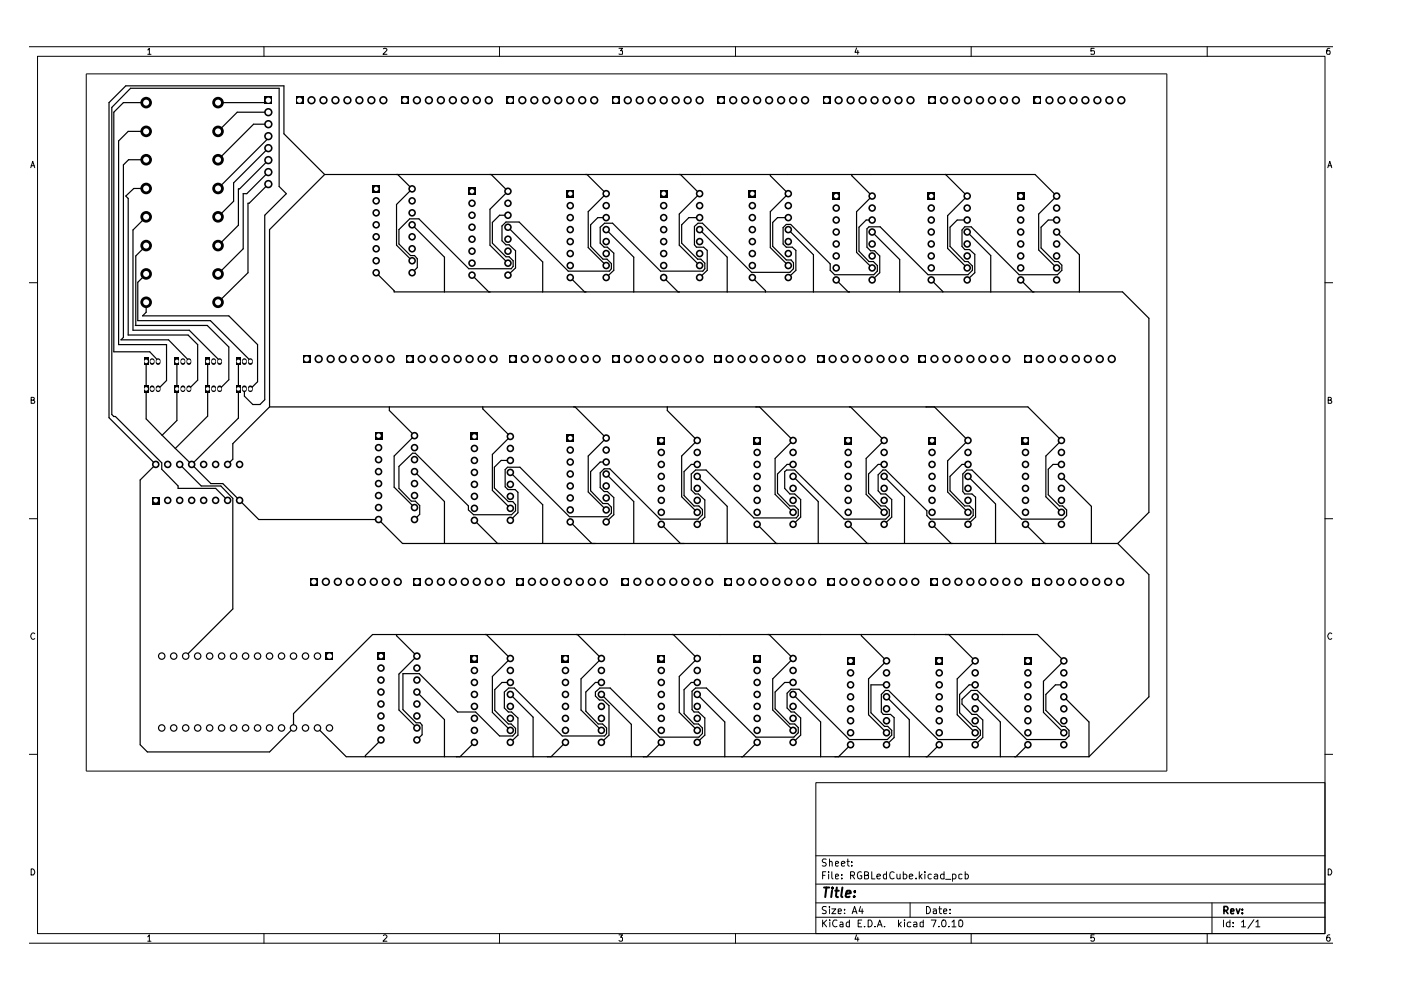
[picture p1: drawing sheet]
<svg xmlns="http://www.w3.org/2000/svg" width="297mm" height="210mm" viewBox="0 0 297 210" stroke-linecap="round" stroke-linejoin="round" font-family="sans-serif">
<g fill="none" stroke="#000" stroke-width=".21">
<path d="M6.3 9.9h276.3M8 11.9h272.9v186.1h-272.9zM18.3 15.7h229.1v147.8h-229.1zM31.3 10.6l.4-.4v1.3M31.3 11.5h.7M56 9.9v2M81.3 10.3l.5-.1 .2 .4-.8 .9h.8M105.9 9.9v2M131.2 10.2h.8l-.4 .6h.4v.6h-.8M156 9.9v2M181.6 10.2l-.3 .9h.8M181.9 10.7v.8"/>
<path d="M205.9 9.9v2M232 10.2h-.7v.6h.6l.2 .2-.2 .5-.6-.1M255.9 9.9v2M281.9 10.2l-.5 .1-.1 .5v.6l.6 .1v-.7h-.5l-.1 .2M6.5 35.6l.4-1.4 .5 1.4M6.6 35.1h.7M281.5 35.6l.4-1.4 .5 1.4M281.6 35.1h.7M6.3 59.9h1.7M280.9 59.9h1.7M6.6 84.8h.6v-.5l-.6-.1v1.3h.6l.2-.4-.4-.3M281.6 84.8h.6v-.5l-.6-.1v1.3h.6l.2-.4-.4-.3"/>
<path d="M6.3 110h1.7M280.9 110h1.7M7.4 134.4a.57 .57 0 0 0-.8 0 .57 .57 0 0 0 0 .8l.3 .4 .5-.2M282.4 134.4a.57 .57 0 0 0-.8 0 .57 .57 0 0 0 0 .8l.3 .4 .5-.2M6.3 159.9h1.7M280.9 159.9h1.7M173 165.9h107.9v32.1h-107.9zM6.3 200h276.3M6.6 184.2a.71 .71 0 0 1 .7 .5 .71 .71 0 0 1-.2 .8h-.5zM31.3 198.6l.4-.4v1.4M31.3 199.6h.7M56 198v2"/>
<path d="M81.3 198.4l.1-.2h.4l.2 .4-.8 1h.8M105.9 198v2M131.2 198.2h.8l-.4 .5 .4 .2v.5l-.3 .2h-.3l-.2-.2M156 198v2M173 194.5h107.9M173 191.4h107.9M173 187.5h107.9M173 181.4h107.9M174.4 195.1v1.4M174.4 185.6h.5M174.6 195.7l.7 .8M175.1 184.8h-.7v1.6"/>
<path d="M175.2 192.3l-.6-.1-.3 .3 .3 .5 .5 .1v.5h-.8M175.2 182.2l-.6-.1-.3 .4 .3 .4h.3l.2 .1 .1 .4-.3 .2h-.6M175.3 195.1l-.9 .8M175.7 184.8v.2M175.7 185.3v1.1M175.9 192.2v.2M175.9 182.8l.1-.2 .4 .1v.9M175.9 182.1v1.5M175.9 192.7v1M175.9 195.1v.1M175.9 195.5v1M176.4 192.7h.8l-.8 1h.8"/>
<path d="M176.4 184.8v1.3l.2 .3M177.1 185.8l.7-.1-.2-.4-.4 .1-.1 .7 .2 .3 .4-.1M177.1 183.1l.7-.1-.2-.4-.4 .1-.1 .7 .2 .2h.4M177.5 195.2l-.6-.1a.74 .74 0 0 0-.4 .9 .74 .74 0 0 0 1 .4M177.7 193.2l.7-.1-.2-.4-.5 .1v.8h.6M178.1 195.6h.5l.1 .9M178.4 183.1l.8-.1-.1-.3-.5-.1-.2 .3 .1 .7h.6M178.5 186.2v.2M178.5 185.4v.2M178.7 195.9l-.6 .1v.2l.1 .3 .5-.1M179.1 193.6v.1M179.1 192.8v.2"/>
<path d="M179.6 182.6h.5M179.7 182.1v1.3l.4 .2M180.1 195.6l-.4-.1-.3 .3 .1 .6h.6M180.1 195.1v1.4M180.3 185.6h.7l.2-.5-.3-.3h-.6v1.6M180.6 183.5v.1M180.6 182.7v.2M180.7 193.7l.5-1.5 .5 1.5M180.7 185.6l.5 .8M180.8 193.3h.7M181.6 198.2l-.3 .9h.8M181.9 198.7v.9"/>
<path d="M181.9 195.7h.6M182.5 192.2l-.4 1h.9M182.6 184.9a.5 .5 0 0 0-.7 .3 .69 .69 0 0 0-.1 .8 .69 .69 0 0 0 .8 .3l.1-.6h-.3M182.7 195.1h-.8v1.4h.8M182.8 192.7v1M183.3 196.4v.1M183.3 185.6l.7-.1 .1-.4-.3-.3h-.5v1.6h.6l.2-.2v-.5l-.3-.1M184.1 195.1h.5a.78 .78 0 0 1 .3 .9 .78 .78 0 0 1-.8 .5zM184.8 184.8v1.6h.7M185.5 196.4v.1M185.9 185.8l.8-.1-.1-.3-.4-.1-.3 .3 .1 .7h.6M186 196.5l.5-1.4 .5 1.4"/>
<path d="M186.2 196.1h.7M187.5 196.4v.1M188 185.4l-.5-.1-.2 .3 .1 .7h.6M188 184.8v1.6M189.6 185l-.1-.1a.5 .5 0 0 0-.8 .3 .69 .69 0 0 0 0 .8 .69 .69 0 0 0 .8 .3l.1-.1M190.2 185.3v.8a.37 .37 0 0 0 .3 .3 .37 .37 0 0 0 .3-.2M190.5 195.1v1.4M190.7 196l.4 .5M190.8 185.3v1.1M191.1 195.5l-.6 .6M191.5 185.4a.52 .52 0 0 1 .8 .2l-.2 .7h-.6M191.5 184.8v1.6"/>
<path d="M191.8 195.1v.1M191.8 195.5v1M192.8 185.8l.7-.1v-.3l-.5-.1-.2 .3 .1 .7h.6M193 191.4v3.1M193.1 195.6l-.4-.1-.3 .3v.6h.7M193.7 195.6h.6l.1 .9M194.2 186.2v.2M194.4 195.9l-.7 .1v.4h.7M194.9 184.8v1.6M195.1 185.8l.4 .6M195.5 185.3l-.6 .6M195.7 195.6l-.4-.1-.2 .2v.7h.6"/>
<path d="M195.7 195.1v1.4M196.1 184.8v.2M196.1 185.3v1.1M196.4 192.2a.77 .77 0 0 1 .9 .8 .77 .77 0 0 1-.9 .7zM197.4 195.1h1.1l-.6 1.4M197.4 185.4l-.4-.1-.2 .3v.6l.2 .2 .4-.1M197.9 192.8h.6v.9M198.1 185.4h.6l.1 1M198.5 193.1l-.6 .1v.4h.6M198.8 185.7l-.5 .1-.3 .2 .3 .4 .5-.1M199.1 196.4v.1M199.1 192.7h.5"/>
<path d="M199.2 192.2v1.3l.4 .2M199.8 195.2l.5-.1a.84 .84 0 0 1-.2 1.4l-.3-.1-.2-.4zM200.1 193.2l.6-.1-.1-.4-.4 .1-.1 .7 .1 .2 .5-.1M200.2 185.4l-.6-.1-.2 .3v.4l.2 .4 .6-.1M200.2 184.8v1.6M200.5 186.4h1.1M201.2 196.4v.1M201.4 193.6v.1M201.4 192.8v.2M201.8 195.5l.5-.4v1.4M201.8 196.5h.9M201.9 185.4l.5-.1 .3 .3v.4l-.3 .4-.5-.1"/>
<path d="M201.9 185.3v1.6M203.4 195.2l.5-.1a.84 .84 0 0 1-.3 1.4l-.3-.2zM204 185.4l-.5-.1-.2 .2v.7l.2 .2 .5-.1M204.6 185.4l.5-.1 .2 .3-.1 .6-.1 .2-.5-.1M204.6 184.8v1.6M205.9 198v2M232 198.2h-.7v.7l.2-.2h.3l.3 .3v.3l-.3 .3h-.3l-.2-.2M255.9 198v2M257 191.4v6.6M259.4 195.1v1.4M260.8 195.6l-.5-.1-.3 .3 .1 .6h.7M260.8 195.1v1.4"/>
<path d="M261.5 196.4v.1M261.5 195.6v.1M263.2 195.5l.5-.4v1.4M263.2 196.5h.9M265.9 195l-1.3 1.8M266.3 195.5l.4-.4v1.4M266.3 196.5h.8M281.6 184.2a.71 .71 0 0 1 .7 .5 .71 .71 0 0 1-.2 .8h-.5zM281.9 198.2l-.5 .2a.92 .92 0 0 0 .1 1.2l.4-.1 .1-.5-.2-.3h-.3l-.2 .3"/>
</g>
<path d="M259.5 193h.6a.47 .47 0 0 0 .3-.4 .47 .47 0 0 0-.3-.4h-.6v1.5M259.8 193l.5 .7M260.9 193.2l.7-.1-.1-.4-.5 .1-.1 .7 .2 .2 .4-.1M262.1 192.7l.4 1 .4-1M263.4 193.5v.2M263.4 192.8v.2" fill="none" stroke="#000" stroke-width=".34"/>
<path d="M174.7 188.2h1.1M175.2 188.2l-.2 2M176.4 188.8l-.2 1.4M176.5 188.2v.2M177.1 188.8h.7M177.4 188.2l-.2 1.7 .5 .3M178.6 188.2l-.2 1.7 .2 .3M179.4 189.5l1-.1-.1-.5h-.8l-.2 1 .2 .3 .6-.1M181.1 190l.1 .1h-.2l.1-.1v.2M181.2 188.9v.3" fill="none" stroke="#000" stroke-width=".42"/>
<g fill="none" stroke="#000" stroke-width=".25">
<path d="M31 40h-2.6l-1.7 1.6 .5 .5v28.9h12.7l2 2.1v7.5l-1.9 1.9M31 27.9h-3.8l-2.1 2v43.2h10.2v7.6l-1.8 1.8M31 21.8h-4.8l-2.1 2v50.8h7.6l1.8 1.9v.1M31 33.9h-3.7l-1.1 1.1v36.5l-.5 .6h10l4.3 4.4v.1M56.9 34l-6.1 6h-.3v7.8l-4.3 4.3M56.9 21.3l-.5 .5h-10.2M56.9 23.8h-6.6l-4.1 4.1M56.9 26.3h-3.1l-7.6 7.6M56.9 28.9v.4l-10.7 10.7M56.9 31.4l-7.4 7.4v3.9l-3.3 3.3M56.9 36.5l-4.6 4.6h-.7v11.6l-5.4 5.4M56.9 39l-4.1 4.1h-.2v14.7l-6.4 6.3"/>
<path d="M68.8 37l-8.6-8.6v-10.2h-33.5l-3.6 3.6v66.8l9.9 9.9-3.3 3.3v56.1l1.5 1.5h25.9l5.1-5.1v-3l16.8-16.8h141l5.6 5.6-4.4 4.3v6.6l4.4 4.4M68.8 37h150.7l4.5 4.6-3.8 3.8v7.6l3.8 3.8M68.8 37l-11.7 11.7v37.6M84.3 37l3.1 3-3.3 3.3v8.7l3.3 3.3M104.1 37l3.6 3.6-3.8 3.8v7.6l3.8 3.8M124.5 37l4 4.1-3.8 3.8v7.6l3.8 3.8M144.3 37l4 4.1-4.3 4.3v6.6l4.3 4.3M163.3 37v.3l3.8 3.8-3.8 3.8v7.6l3.8 3.8M180.6 37v.3l4.3 4.3-3.3 3.3v8.6l3.3 3.3M200.5 37l4.6 4.6-4.2 4.1v7l4.2 4.1M31 46l-2.8 2.8v21.2h11.9l6.5 6.5v.1M31 58.1l-1.8 1.8v8.1h15.4l8.5 8.5v.1"/>
<path d="M31 52.1l-2.2 2.2v14.7M79.8 57.8l3.8 3.8v.3h154.4l5.6 5.6v41.1l-6.6 6.6M87.4 47.7l6.8 6.8v7.4M100.1 58.3l3.5 3.6M107.7 45.6h-1.8l-1.5 1.6v4.4l2.9 2.8h.6l.9 .9v1.2l-.4 .5h-9l-10.6-10.6h-1.9l-2.3 2.3v3l2.4 2.5h.9l.6 .7v1.8l-1.1 1.1M107.7 48.2l7.4 7.3v6.4M120.9 58.8l3.1 3.1M128.5 46.1h-1.8l-1.5 1.6v4.5l2.6 2.7h.9l.9 1v1.1l-.4 .5h-8.7l-10.4-10.4h-2.8l-.9 .8v3.2l.9 .8h.6l1.4 1.3v3.6l-1.6 1.5M128.5 48.7l5.9 5.8v7.4M140.7 58.8l3.1 3.1M148.3 46.1h-2.3l-1.5 1.6v3.9l3.4 3.3h.7l.8 .9v1.2l-.4 .5h-9l-10.1-10.2h-1.7l-.9 .9v3.4l.8 .8h.7l1.3 1.3v3.6l-1.6 1.5M148.3 48.7l5.9 5.8v7.4"/>
<path d="M159.5 58.8l2.8 2.8v.3M167.1 46.1h-2.3l-1 1.1v5l2.9 2.9h1l.5 .6v1.3l-.7 .7h-8.2l-10.4-10.4h-.9l-.8 .7v3.9l.5 .5h1.5l.7 .7v4.2l-1.6 1.5M167.1 48.7l5.4 5.3v7.9M177.3 59.4l2.5 2.5M184.9 46.7h-1.3l-1.5 1.5v5.1l2.1 2.2h1l.8 .8v1.2l-.7 .8h-8.3l-1-1v-1.3l-8.4-8.4h-.9l-.7 .7v3.4l.7 .7h1.3l.7 .7v4.2l-1.6 1.5M184.9 49.2l5.9 5.8v6.9M197.4 59.4l2.5 2.5M205.1 46.7h-2.2l-1.5 1.5v4l3.2 3.3h.6l1 .9v.9l-1 1h-8.4l-10.2-10.2h-2.4l-.4 .4v3.9l.8 .8h.8l1.1 1.1v3.5l-1.6 1.6M205.1 49.2l5 5v7.7M216.4 59.4l2.5 2.5M224 46.7h-1.8l-1.5 1.5v4.4l2.9 2.9h.8l.7 .7v1.1l-.9 1h-8.1l-10.2-10.2h-1.3l-.6 .7v3.4l.6 .7h1l1.1 1v3.9l-1.6 1.6M224 49.2l4.9 4.8v7.9"/>
<path d="M28.7 69h15.2l4.6 4.6v6.9l-1.9 2M31 76.6v12.2l3.4 3.5M31 64.1v2.1l-.8 .8h18.3l6.1 6.1v7.8l-1.5 1.6M37.5 76.6v12.6l-3.1 3.1M44 76.6v11.6l-6.8 6.9M50.5 76.6v12l-9.9 9.9M33.5 82.5h.1M34.4 92.3l2.8 2.8M37.2 95.1l3.4 3.4M38.1 98.5l4.6 4.5h4.1l2.6 2.7v23.4l-10 10M40.6 98.5l4.1 4h2.5l7.7 7.7h25.4l5 5h151.7M51.8 82.5v1.5l1.8 1.8h1.5l1-1v-39.2l4.6-4.5-1.5-1.6v-20.8h-31.5l-4 4.1v65.1l.4 .4h.4l9.8 9.8v1.4l3.5 3.5v.5h7.9l2.6 2.6"/>
<path d="M57.1 86.3h160.8l7.1 7.1-3.3 3.3v8.6l3.3 3.3M57.1 86.3l-7.7 7.8v3.3l-1.1 1.1M82.5 86.3v.7l5.4 5.4-4.3 4.3v6.6l4.3 4.3M87.9 100l6.3 6.3v8.9M102.4 86.3v.4l5.8 5.8-3.8 3.9v7.6l3.8 3.8M108.2 97.6h-1.9l-1.5 1.5v4.4l3 2.8h.9l.6 .7v1.3l-.8 .8h-8.1l-1.1-1v-.8l-11.2-11.2h-.6l-2.9 2.8v4.6l2.6 2.8h.9l.9 .9v1.9l-1.1 1.1M121.9 86.3l6.6 6.6-3.8 3.8v7.6l3.8 3.8M128.5 98h-1.2l-2.1 2v4.1l2.6 2.7h1.1l.7 .7v1.3l-.7 .8h-8.2l-10.5-10.5h-2.6l-.5 .5v3.6l.6 .6h1.5l.6 .6v4.3l-1.6 1.6M141.5 86.3v.7l6.3 6.4-3.3 3.3v8.6l3.3 3.3M147.8 98.5h-1.2l-1.6 1.5v5.1l2.2 2.2h1l.7 .7v1.1l-.9 1h-8l-10.7-10.7h-1.2l-.8 .8v3.2l.8 .8h.7l1.3 1.3v3.6l-1.6 1.6M161 86.3l7.1 7.1-3.8 3.8v7.6l3.8 3.8M168.1 98.5h-1.2l-2.1 2v4.1l2.7 2.7h1l.7 .7v1.3l-.4 .5h-8.9l-10.2-10.1h-2.2l-.9 .8v3.4l.8 .8h.7l1.3 1.3v3.6l-1.6 1.6"/>
<path d="M180.3 86.3l7.2 7.1-3.9 3.8v7.6l3.9 3.8M187.5 98.5h-1.3l-2.1 2v4.1l2.7 2.7h.9l.9 .8v1.2l-.8 .8h-8.8l-10.5-10.4h-1.7l-.4 .3v3.5l1.1 1.2h1l1.3 1.2v3.7l-1.7 1.6M198.1 86.3l7.1 7.1-4.3 4.3v6.6l4.3 4.3M205.2 98.5h-1.2l-2.6 2.5v3.1l3.2 3.2h1l.7 .7v1.3l-.7 .8h-8.3l-.8-.8v-1l-8.7-8.6h-.6l-1 1v3.4l.6 .6h1l1.3 1.2v3.7l-1.6 1.6M225 98.5h-1.7l-1.1 1v5.4l2.4 2.4h.7l.8 .8v1.2l-.7 .8h-8.8l-10.5-10.4h-1.1l-.9 .8v3.7l.5 .5h1.5l.7 .7v4.2l-1.6 1.6M100.6 110.3l4.9 4.9M108.2 100.2l6.9 6.8v8.2M120.9 110.7l4.6 4.5M128.5 100.5l5.9 5.8v8.9M140.2 111.2l4.1 4M147.8 101l6.4 6.4v7.8M160.5 111.2l4.1 4"/>
<path d="M168.1 101l5.4 5.3v8.9M179.8 111.2l4.1 4M187.5 101l4.3 4.3v9.9M197.6 111.2l4.1 4M205.2 101l5.9 5.8v8.4M217.4 111.2l4.1 4M225 101l6.4 6.4v7.8M237 115.2l6.6 6.6v25.9l-12.7 12.7M84.1 134.5v.3l4.3 4.3-3.8 3.8v7.6l3.8 3.8M103.1 134.5l5.1 5.1-3.8 3.8v7.6l3.8 3.9M122.4 134.5l5.1 5.1-4.3 4.3v6.6l4.3 4.4M142.7 134.5l5.1 5.1-3.8 3.8v7.6l3.8 3.9"/>
<path d="M163.1 134.5l5 5.1-4.3 4.3v6.6l4.3 4.4M182.6 134.5v.3l5.4 5.3-3.9 3.8v7.7l3.9 3.8M201.2 134.5l5.6 5.6-3.9 3.8v7.7l3.9 3.8M67.3 154.3l6.1 6.1h157.5M80.8 156.9l-3.3 3.3v.2M88.4 146.7l5.8 5.9v7.8M100.6 157.4l-3.1 3M108.2 144.7h-1.8l-1.5 1.5v4.4l2.9 2.9h.6l.9 .9v1l-.6 .6h-2.8l-5.1-5h-3.8l-8.1-8.2h-3.5v7.7l2.8 2.7h.9l.4 .6v2l-1.1 1.1M108.2 147.2l4.8 4.9v8.3M119.9 157.4l-3.1 3M127.5 144.7h-1.3l-2 2v4.1l2.6 2.7h1l.8 .8v1.2l-.4 .5h-9l-10.1-10.1h-1.2l-1 .8v3.4l.9 .9h.7l1.3 1.2v3.7l-1.6 1.5M127.5 147.2l6.4 6.4v6.8"/>
<path d="M140.2 157.4l-3 3M147.8 144.7h-1.2l-1.6 1.5v5.1l2.2 2.2h.9l.8 .8v1.2l-.7 .8h-8.3l-10.5-10.4h-2.2l-1 .8v.9l.9 .8h.7l1.3 1.2v6.3l-1.6 1.5M147.8 147.2l5.9 5.9v7.3M160.5 157.4l-3 3M168.1 144.7h-1.7l-2.1 2v3.6l3.2 3.2h1l.7 .8v1.1l-.9 .9h-8l-10.5-10.4h-2.3l-.8 .7v3.9l.5 .5h.9l1.3 1.2v3.7l-1.6 1.5M168.1 147.2l5.9 5.9v7.3M180.3 157.9l-2.5 2.5M188 145.2h-3.3v5.9l2.8 2.9h.7l.9 .9v1l-1 .9h-8l-10.7-10.7h-1.7l-.8 .9v3.1l.8 .9h.7l1.4 1.2v3.7l-1.7 1.5M188 147.7l4.8 4.9v7.8M199.1 157.9l-2.5 2.5M206.8 145.2h-1.3l-2 2v3.9l2.8 2.9h.7l.9 .9v1l-1 .9h-8l-10.5-10.4h-.7l-.8 .8v3.8l.4 .5h1.5l.8 .6v4.3l-1.6 1.5M206.8 147.7l5.3 5.4v7.3"/>
<path d="M217.9 157.9l-2.5 2.5M225.6 145.2h-1.8l-2.1 2v3.4l3.4 3.4h.7l.9 .9v1.1l-.8 .8h-8.2l-10.5-10.4h-1.3l-1.9 1.9v1l2.1 2.2h1l1.3 1.2v3.7l-1.6 1.5M225.6 147.7l5.3 5.4v7.3"/>
</g>
<g fill="#000">
<path d="M56 20.4h1.7v1.7h-1.7zM62.7 20.4h1.6v1.7h-1.6zM85 20.4h1.7v1.7h-1.7zM107.4 20.4h1.7v1.7h-1.7zM129.7 20.4h1.7v1.7h-1.7zM152.1 20.4h1.7v1.7h-1.7zM174.4 20.4h1.7v1.7h-1.7zM196.8 20.4h1.7v1.7h-1.7zM219.1 20.4h1.7v1.7h-1.7zM79 39.3h1.5v1.6h-1.5zM99.3 39.8h1.5v1.6h-1.5zM120.1 40.3h1.6v1.6h-1.6z"/>
<path d="M140 40.3h1.5v1.6h-1.5zM158.7 40.3h1.6v1.6h-1.6zM176.5 40.8h1.6v1.6h-1.6zM196.6 40.8h1.6v1.6h-1.6zM215.6 40.8h1.6v1.6h-1.6zM30.5 75.9h1v1.5h-1zM37 75.9h1v1.5h-1zM43.5 75.9h1v1.5h-1zM50 75.9h1.1v1.5h-1.1zM64.2 75.3h1.7v1.7h-1.7zM86 75.3h1.7v1.7h-1.7zM107.9 75.3h1.7v1.7h-1.7z"/>
<path d="M129.7 75.3h1.7v1.7h-1.7zM151.3 75.3h1.7v1.7h-1.7zM173.1 75.3h1.7v1.7h-1.7zM194.7 75.3h1.7v1.7h-1.7zM217.1 75.3h1.7v1.7h-1.7zM30.5 81.7h1v1.5h-1zM37 81.7h1v1.5h-1zM43.5 81.7h1v1.5h-1zM50 81.7h1.1v1.5h-1.1zM79.5 91.6h1.5v1.6h-1.5zM99.8 91.8h1.5v1.5h-1.5zM120.1 92.1h1.6v1.6h-1.6z"/>
<path d="M139.4 92.6h1.6v1.6h-1.6zM159.8 92.6h1.5v1.6h-1.5zM179.1 92.6h1.5v1.6h-1.5zM196.8 92.6h1.6v1.6h-1.6zM216.7 92.6h1.5v1.6h-1.5zM32.3 105.3h1.5v1.6h-1.5zM65.7 122.5h1.7v1.7h-1.7zM69 138.3h1.6v1.7h-1.6zM80 138.3h1.5v1.7h-1.5zM87.5 122.5h1.7v1.7h-1.7zM109.4 122.5h1.7v1.7h-1.7zM131.7 122.5h1.7v1.7h-1.7z"/>
<path d="M153.6 122.5h1.7v1.7h-1.7zM175.4 122.5h1.7v1.7h-1.7zM197.3 122.5h1.7v1.7h-1.7zM218.9 122.5h1.7v1.7h-1.7zM99.8 138.9h1.5v1.6h-1.5zM119.1 138.9h1.5v1.6h-1.5zM139.4 138.9h1.6v1.6h-1.6zM159.8 138.9h1.5v1.6h-1.5zM179.6 139.4h1.5v1.6h-1.5zM198.4 139.4h1.5v1.6h-1.5zM217.2 139.4h1.5v1.6h-1.5z"/>
<circle cx="31" cy="33.9" r="1.23"/>
<circle cx="31" cy="40" r="1.23"/>
<circle cx="31" cy="27.9" r="1.23"/>
<circle cx="31" cy="21.8" r="1.23"/>
<circle cx="46.2" cy="33.9" r="1.23"/>
<circle cx="46.2" cy="40" r="1.23"/>
<circle cx="46.2" cy="27.9" r="1.23"/>
<circle cx="46.2" cy="21.8" r="1.23"/>
<circle cx="56.9" cy="23.8" r=".89"/>
<circle cx="56.9" cy="34" r=".89"/>
<circle cx="56.9" cy="31.4" r=".89"/>
<circle cx="56.9" cy="39" r=".89"/>
<circle cx="56.9" cy="36.5" r=".89"/>
<circle cx="56.9" cy="26.3" r=".89"/>
<circle cx="56.9" cy="28.9" r=".89"/>
<circle cx="66" cy="21.3" r=".89"/>
<circle cx="68.6" cy="21.3" r=".89"/>
<circle cx="71.1" cy="21.3" r=".89"/>
<circle cx="73.7" cy="21.3" r=".89"/>
<circle cx="76.2" cy="21.3" r=".89"/>
<circle cx="78.7" cy="21.3" r=".89"/>
<circle cx="81.3" cy="21.3" r=".89"/>
<circle cx="88.4" cy="21.3" r=".89"/>
<circle cx="90.9" cy="21.3" r=".89"/>
<circle cx="93.5" cy="21.3" r=".89"/>
<circle cx="96" cy="21.3" r=".89"/>
<circle cx="98.6" cy="21.3" r=".89"/>
<circle cx="101.1" cy="21.3" r=".89"/>
<circle cx="103.6" cy="21.3" r=".89"/>
<circle cx="110.7" cy="21.3" r=".89"/>
<circle cx="113.3" cy="21.3" r=".89"/>
<circle cx="115.8" cy="21.3" r=".89"/>
<circle cx="118.4" cy="21.3" r=".89"/>
<circle cx="120.9" cy="21.3" r=".89"/>
<circle cx="123.4" cy="21.3" r=".89"/>
<circle cx="126" cy="21.3" r=".89"/>
<circle cx="133.1" cy="21.3" r=".89"/>
<circle cx="135.6" cy="21.3" r=".89"/>
<circle cx="138.2" cy="21.3" r=".89"/>
<circle cx="140.7" cy="21.3" r=".89"/>
<circle cx="143.3" cy="21.3" r=".89"/>
<circle cx="145.8" cy="21.3" r=".89"/>
<circle cx="148.3" cy="21.3" r=".89"/>
<circle cx="155.4" cy="21.3" r=".89"/>
<circle cx="158" cy="21.3" r=".89"/>
<circle cx="160.5" cy="21.3" r=".89"/>
<circle cx="163.1" cy="21.3" r=".89"/>
<circle cx="165.6" cy="21.3" r=".89"/>
<circle cx="168.1" cy="21.3" r=".89"/>
<circle cx="170.7" cy="21.3" r=".89"/>
<circle cx="177.8" cy="21.3" r=".89"/>
<circle cx="180.3" cy="21.3" r=".89"/>
<circle cx="182.9" cy="21.3" r=".89"/>
<circle cx="185.4" cy="21.3" r=".89"/>
<circle cx="188" cy="21.3" r=".89"/>
<circle cx="190.5" cy="21.3" r=".89"/>
<circle cx="193" cy="21.3" r=".89"/>
<circle cx="200.2" cy="21.3" r=".89"/>
<circle cx="202.7" cy="21.3" r=".89"/>
<circle cx="205.2" cy="21.3" r=".89"/>
<circle cx="207.8" cy="21.3" r=".89"/>
<circle cx="210.3" cy="21.3" r=".89"/>
<circle cx="212.9" cy="21.3" r=".89"/>
<circle cx="215.4" cy="21.3" r=".89"/>
<circle cx="222.5" cy="21.3" r=".89"/>
<circle cx="225" cy="21.3" r=".89"/>
<circle cx="227.6" cy="21.3" r=".89"/>
<circle cx="230.1" cy="21.3" r=".89"/>
<circle cx="232.7" cy="21.3" r=".89"/>
<circle cx="235.2" cy="21.3" r=".89"/>
<circle cx="237.7" cy="21.3" r=".89"/>
<circle cx="31" cy="52.1" r="1.23"/>
<circle cx="31" cy="46" r="1.23"/>
<circle cx="31" cy="58.1" r="1.23"/>
<circle cx="46.2" cy="46" r="1.23"/>
<circle cx="46.2" cy="52.1" r="1.23"/>
<circle cx="46.2" cy="58.1" r="1.23"/>
<circle cx="79.8" cy="45.1" r=".8"/>
<circle cx="79.8" cy="57.8" r=".8"/>
<circle cx="79.8" cy="52.7" r=".8"/>
<circle cx="79.8" cy="47.7" r=".8"/>
<circle cx="79.8" cy="50.2" r=".8"/>
<circle cx="79.8" cy="55.3" r=".8"/>
<circle cx="79.8" cy="42.6" r=".8"/>
<circle cx="87.4" cy="45.1" r=".8"/>
<circle cx="87.4" cy="57.8" r=".8"/>
<circle cx="87.4" cy="52.7" r=".8"/>
<circle cx="87.4" cy="40" r=".8"/>
<circle cx="87.4" cy="47.7" r=".8"/>
<circle cx="87.4" cy="42.6" r=".8"/>
<circle cx="87.4" cy="55.3" r=".8"/>
<circle cx="87.4" cy="50.2" r=".8"/>
<circle cx="100.1" cy="45.6" r=".8"/>
<circle cx="100.1" cy="58.3" r=".8"/>
<circle cx="100.1" cy="50.7" r=".8"/>
<circle cx="100.1" cy="53.3" r=".8"/>
<circle cx="100.1" cy="48.2" r=".8"/>
<circle cx="100.1" cy="55.8" r=".8"/>
<circle cx="100.1" cy="43.1" r=".8"/>
<circle cx="107.7" cy="45.6" r=".8"/>
<circle cx="107.7" cy="58.3" r=".8"/>
<circle cx="107.7" cy="50.7" r=".8"/>
<circle cx="107.7" cy="53.3" r=".8"/>
<circle cx="107.7" cy="48.2" r=".8"/>
<circle cx="107.7" cy="43.1" r=".8"/>
<circle cx="107.7" cy="55.8" r=".8"/>
<circle cx="107.7" cy="40.6" r=".8"/>
<circle cx="120.9" cy="51.2" r=".8"/>
<circle cx="120.9" cy="46.1" r=".8"/>
<circle cx="120.9" cy="58.8" r=".8"/>
<circle cx="120.9" cy="53.8" r=".8"/>
<circle cx="120.9" cy="43.6" r=".8"/>
<circle cx="120.9" cy="48.7" r=".8"/>
<circle cx="120.9" cy="56.3" r=".8"/>
<circle cx="128.5" cy="51.2" r=".8"/>
<circle cx="128.5" cy="46.1" r=".8"/>
<circle cx="128.5" cy="58.8" r=".8"/>
<circle cx="128.5" cy="53.8" r=".8"/>
<circle cx="128.5" cy="56.3" r=".8"/>
<circle cx="128.5" cy="43.6" r=".8"/>
<circle cx="128.5" cy="48.7" r=".8"/>
<circle cx="128.5" cy="41.1" r=".8"/>
<circle cx="140.7" cy="51.2" r=".8"/>
<circle cx="140.7" cy="58.8" r=".8"/>
<circle cx="140.7" cy="46.1" r=".8"/>
<circle cx="140.7" cy="53.8" r=".8"/>
<circle cx="140.7" cy="56.3" r=".8"/>
<circle cx="140.7" cy="43.6" r=".8"/>
<circle cx="140.7" cy="48.7" r=".8"/>
<circle cx="148.3" cy="51.2" r=".8"/>
<circle cx="148.3" cy="58.8" r=".8"/>
<circle cx="148.3" cy="46.1" r=".8"/>
<circle cx="148.3" cy="53.8" r=".8"/>
<circle cx="148.3" cy="41.1" r=".8"/>
<circle cx="148.3" cy="43.6" r=".8"/>
<circle cx="148.3" cy="56.3" r=".8"/>
<circle cx="148.3" cy="48.7" r=".8"/>
<circle cx="159.5" cy="51.2" r=".8"/>
<circle cx="159.5" cy="58.8" r=".8"/>
<circle cx="159.5" cy="46.1" r=".8"/>
<circle cx="159.5" cy="53.8" r=".8"/>
<circle cx="159.5" cy="56.3" r=".8"/>
<circle cx="159.5" cy="43.6" r=".8"/>
<circle cx="159.5" cy="48.7" r=".8"/>
<circle cx="167.1" cy="51.2" r=".8"/>
<circle cx="167.1" cy="46.1" r=".8"/>
<circle cx="167.1" cy="58.8" r=".8"/>
<circle cx="167.1" cy="41.1" r=".8"/>
<circle cx="167.1" cy="53.8" r=".8"/>
<circle cx="167.1" cy="43.6" r=".8"/>
<circle cx="167.1" cy="48.7" r=".8"/>
<circle cx="167.1" cy="56.3" r=".8"/>
<circle cx="177.3" cy="51.7" r=".8"/>
<circle cx="177.3" cy="46.7" r=".8"/>
<circle cx="177.3" cy="59.4" r=".8"/>
<circle cx="177.3" cy="54.3" r=".8"/>
<circle cx="177.3" cy="56.8" r=".8"/>
<circle cx="177.3" cy="44.1" r=".8"/>
<circle cx="177.3" cy="49.2" r=".8"/>
<circle cx="184.9" cy="51.7" r=".8"/>
<circle cx="184.9" cy="59.4" r=".8"/>
<circle cx="184.9" cy="46.7" r=".8"/>
<circle cx="184.9" cy="54.3" r=".8"/>
<circle cx="184.9" cy="41.6" r=".8"/>
<circle cx="184.9" cy="56.8" r=".8"/>
<circle cx="184.9" cy="44.1" r=".8"/>
<circle cx="184.9" cy="49.2" r=".8"/>
<circle cx="197.4" cy="51.7" r=".8"/>
<circle cx="197.4" cy="46.7" r=".8"/>
<circle cx="197.4" cy="59.4" r=".8"/>
<circle cx="197.4" cy="44.1" r=".8"/>
<circle cx="197.4" cy="54.3" r=".8"/>
<circle cx="197.4" cy="49.2" r=".8"/>
<circle cx="197.4" cy="56.8" r=".8"/>
<circle cx="205.1" cy="51.7" r=".8"/>
<circle cx="205.1" cy="59.4" r=".8"/>
<circle cx="205.1" cy="46.7" r=".8"/>
<circle cx="205.1" cy="54.3" r=".8"/>
<circle cx="205.1" cy="56.8" r=".8"/>
<circle cx="205.1" cy="44.1" r=".8"/>
<circle cx="205.1" cy="41.6" r=".8"/>
<circle cx="205.1" cy="49.2" r=".8"/>
<circle cx="216.4" cy="51.7" r=".8"/>
<circle cx="216.4" cy="46.7" r=".8"/>
<circle cx="216.4" cy="59.4" r=".8"/>
<circle cx="216.4" cy="54.3" r=".8"/>
<circle cx="216.4" cy="44.1" r=".8"/>
<circle cx="216.4" cy="56.8" r=".8"/>
<circle cx="216.4" cy="49.2" r=".8"/>
<circle cx="224" cy="51.7" r=".8"/>
<circle cx="224" cy="59.4" r=".8"/>
<circle cx="224" cy="46.7" r=".8"/>
<circle cx="224" cy="44.1" r=".8"/>
<circle cx="224" cy="56.8" r=".8"/>
<circle cx="224" cy="54.3" r=".8"/>
<circle cx="224" cy="49.2" r=".8"/>
<circle cx="224" cy="41.6" r=".8"/>
<circle cx="31" cy="64.1" r="1.23"/>
<circle cx="46.2" cy="64.1" r="1.23"/>
<circle cx="67.6" cy="76.1" r=".89"/>
<circle cx="70.1" cy="76.1" r=".89"/>
<circle cx="72.6" cy="76.1" r=".89"/>
<circle cx="75.2" cy="76.1" r=".89"/>
<circle cx="77.7" cy="76.1" r=".89"/>
<circle cx="80.3" cy="76.1" r=".89"/>
<circle cx="82.8" cy="76.1" r=".89"/>
<circle cx="89.4" cy="76.1" r=".89"/>
<circle cx="91.9" cy="76.1" r=".89"/>
<circle cx="94.5" cy="76.1" r=".89"/>
<circle cx="97" cy="76.1" r=".89"/>
<circle cx="99.6" cy="76.1" r=".89"/>
<circle cx="102.1" cy="76.1" r=".89"/>
<circle cx="104.6" cy="76.1" r=".89"/>
<circle cx="111.3" cy="76.1" r=".89"/>
<circle cx="113.8" cy="76.1" r=".89"/>
<circle cx="116.3" cy="76.1" r=".89"/>
<circle cx="118.9" cy="76.1" r=".89"/>
<circle cx="121.4" cy="76.1" r=".89"/>
<circle cx="124" cy="76.1" r=".89"/>
<circle cx="126.5" cy="76.1" r=".89"/>
<circle cx="133.1" cy="76.1" r=".89"/>
<circle cx="135.6" cy="76.1" r=".89"/>
<circle cx="138.2" cy="76.1" r=".89"/>
<circle cx="140.7" cy="76.1" r=".89"/>
<circle cx="143.3" cy="76.1" r=".89"/>
<circle cx="145.8" cy="76.1" r=".89"/>
<circle cx="148.3" cy="76.1" r=".89"/>
<circle cx="154.7" cy="76.1" r=".89"/>
<circle cx="157.2" cy="76.1" r=".89"/>
<circle cx="159.8" cy="76.1" r=".89"/>
<circle cx="162.3" cy="76.1" r=".89"/>
<circle cx="164.8" cy="76.1" r=".89"/>
<circle cx="167.4" cy="76.1" r=".89"/>
<circle cx="169.9" cy="76.1" r=".89"/>
<circle cx="176.5" cy="76.1" r=".89"/>
<circle cx="179.1" cy="76.1" r=".89"/>
<circle cx="181.6" cy="76.1" r=".89"/>
<circle cx="184.1" cy="76.1" r=".89"/>
<circle cx="186.7" cy="76.1" r=".89"/>
<circle cx="189.2" cy="76.1" r=".89"/>
<circle cx="191.8" cy="76.1" r=".89"/>
<circle cx="198.1" cy="76.1" r=".89"/>
<circle cx="200.7" cy="76.1" r=".89"/>
<circle cx="203.2" cy="76.1" r=".89"/>
<circle cx="205.7" cy="76.1" r=".89"/>
<circle cx="208.3" cy="76.1" r=".89"/>
<circle cx="210.8" cy="76.1" r=".89"/>
<circle cx="213.4" cy="76.1" r=".89"/>
<circle cx="220.5" cy="76.1" r=".89"/>
<circle cx="223" cy="76.1" r=".89"/>
<circle cx="225.6" cy="76.1" r=".89"/>
<circle cx="228.1" cy="76.1" r=".89"/>
<circle cx="230.6" cy="76.1" r=".89"/>
<circle cx="233.2" cy="76.1" r=".89"/>
<circle cx="235.7" cy="76.1" r=".89"/>
<circle cx="33" cy="98.5" r=".8"/>
<circle cx="35.6" cy="98.5" r=".8"/>
<circle cx="38.1" cy="98.5" r=".8"/>
<circle cx="40.6" cy="98.5" r=".8"/>
<circle cx="43.2" cy="98.5" r=".8"/>
<circle cx="45.7" cy="98.5" r=".8"/>
<circle cx="48.3" cy="98.5" r=".8"/>
<circle cx="50.8" cy="98.5" r=".8"/>
<circle cx="80.3" cy="97.5" r=".8"/>
<circle cx="80.3" cy="94.9" r=".8"/>
<circle cx="80.3" cy="100" r=".8"/>
<circle cx="87.9" cy="97.5" r=".8"/>
<circle cx="87.9" cy="100" r=".8"/>
<circle cx="87.9" cy="92.4" r=".8"/>
<circle cx="87.9" cy="94.9" r=".8"/>
<circle cx="100.6" cy="95.1" r=".8"/>
<circle cx="100.6" cy="97.6" r=".8"/>
<circle cx="108.2" cy="95.1" r=".8"/>
<circle cx="108.2" cy="97.6" r=".8"/>
<circle cx="108.2" cy="92.5" r=".8"/>
<circle cx="120.9" cy="95.4" r=".8"/>
<circle cx="120.9" cy="98" r=".8"/>
<circle cx="128.5" cy="95.4" r=".8"/>
<circle cx="128.5" cy="92.9" r=".8"/>
<circle cx="128.5" cy="98" r=".8"/>
<circle cx="140.2" cy="95.9" r=".8"/>
<circle cx="140.2" cy="98.5" r=".8"/>
<circle cx="147.8" cy="95.9" r=".8"/>
<circle cx="147.8" cy="98.5" r=".8"/>
<circle cx="147.8" cy="93.4" r=".8"/>
<circle cx="160.5" cy="95.9" r=".8"/>
<circle cx="160.5" cy="98.5" r=".8"/>
<circle cx="168.1" cy="95.9" r=".8"/>
<circle cx="168.1" cy="93.4" r=".8"/>
<circle cx="168.1" cy="98.5" r=".8"/>
<circle cx="179.8" cy="95.9" r=".8"/>
<circle cx="179.8" cy="98.5" r=".8"/>
<circle cx="187.5" cy="95.9" r=".8"/>
<circle cx="187.5" cy="98.5" r=".8"/>
<circle cx="187.5" cy="93.4" r=".8"/>
<circle cx="197.6" cy="95.9" r=".8"/>
<circle cx="197.6" cy="98.5" r=".8"/>
<circle cx="205.2" cy="95.9" r=".8"/>
<circle cx="205.2" cy="98.5" r=".8"/>
<circle cx="205.2" cy="93.4" r=".8"/>
<circle cx="217.4" cy="95.9" r=".8"/>
<circle cx="217.4" cy="98.5" r=".8"/>
<circle cx="225" cy="95.9" r=".8"/>
<circle cx="225" cy="98.5" r=".8"/>
<circle cx="225" cy="93.4" r=".8"/>
<circle cx="35.6" cy="106.1" r=".8"/>
<circle cx="38.1" cy="106.1" r=".8"/>
<circle cx="40.6" cy="106.1" r=".8"/>
<circle cx="43.2" cy="106.1" r=".8"/>
<circle cx="45.7" cy="106.1" r=".8"/>
<circle cx="48.3" cy="106.1" r=".8"/>
<circle cx="50.8" cy="106.1" r=".8"/>
<circle cx="80.3" cy="102.5" r=".8"/>
<circle cx="80.3" cy="110.2" r=".8"/>
<circle cx="80.3" cy="107.6" r=".8"/>
<circle cx="80.3" cy="105.1" r=".8"/>
<circle cx="87.9" cy="102.5" r=".8"/>
<circle cx="87.9" cy="110.2" r=".8"/>
<circle cx="87.9" cy="107.6" r=".8"/>
<circle cx="87.9" cy="105.1" r=".8"/>
<circle cx="100.6" cy="100.2" r=".8"/>
<circle cx="100.6" cy="107.8" r=".8"/>
<circle cx="100.6" cy="102.7" r=".8"/>
<circle cx="100.6" cy="110.3" r=".8"/>
<circle cx="100.6" cy="105.2" r=".8"/>
<circle cx="108.2" cy="100.2" r=".8"/>
<circle cx="108.2" cy="107.8" r=".8"/>
<circle cx="108.2" cy="102.7" r=".8"/>
<circle cx="108.2" cy="110.3" r=".8"/>
<circle cx="108.2" cy="105.2" r=".8"/>
<circle cx="120.9" cy="108.1" r=".8"/>
<circle cx="120.9" cy="103" r=".8"/>
<circle cx="120.9" cy="105.6" r=".8"/>
<circle cx="120.9" cy="100.5" r=".8"/>
<circle cx="120.9" cy="110.7" r=".8"/>
<circle cx="128.5" cy="108.1" r=".8"/>
<circle cx="128.5" cy="103" r=".8"/>
<circle cx="128.5" cy="105.6" r=".8"/>
<circle cx="128.5" cy="110.7" r=".8"/>
<circle cx="128.5" cy="100.5" r=".8"/>
<circle cx="140.2" cy="108.6" r=".8"/>
<circle cx="140.2" cy="103.5" r=".8"/>
<circle cx="140.2" cy="106.1" r=".8"/>
<circle cx="140.2" cy="101" r=".8"/>
<circle cx="140.2" cy="111.2" r=".8"/>
<circle cx="147.8" cy="108.6" r=".8"/>
<circle cx="147.8" cy="103.5" r=".8"/>
<circle cx="147.8" cy="111.2" r=".8"/>
<circle cx="147.8" cy="101" r=".8"/>
<circle cx="147.8" cy="106.1" r=".8"/>
<circle cx="160.5" cy="108.6" r=".8"/>
<circle cx="160.5" cy="103.5" r=".8"/>
<circle cx="160.5" cy="101" r=".8"/>
<circle cx="160.5" cy="106.1" r=".8"/>
<circle cx="160.5" cy="111.2" r=".8"/>
<circle cx="168.1" cy="108.6" r=".8"/>
<circle cx="168.1" cy="103.5" r=".8"/>
<circle cx="168.1" cy="101" r=".8"/>
<circle cx="168.1" cy="111.2" r=".8"/>
<circle cx="168.1" cy="106.1" r=".8"/>
<circle cx="179.8" cy="108.6" r=".8"/>
<circle cx="179.8" cy="103.5" r=".8"/>
<circle cx="179.8" cy="111.2" r=".8"/>
<circle cx="179.8" cy="106.1" r=".8"/>
<circle cx="179.8" cy="101" r=".8"/>
<circle cx="187.5" cy="108.6" r=".8"/>
<circle cx="187.5" cy="103.5" r=".8"/>
<circle cx="187.5" cy="106.1" r=".8"/>
<circle cx="187.5" cy="101" r=".8"/>
<circle cx="187.5" cy="111.2" r=".8"/>
<circle cx="197.6" cy="108.6" r=".8"/>
<circle cx="197.6" cy="103.5" r=".8"/>
<circle cx="197.6" cy="106.1" r=".8"/>
<circle cx="197.6" cy="111.2" r=".8"/>
<circle cx="197.6" cy="101" r=".8"/>
<circle cx="205.2" cy="108.6" r=".8"/>
<circle cx="205.2" cy="103.5" r=".8"/>
<circle cx="205.2" cy="106.1" r=".8"/>
<circle cx="205.2" cy="111.2" r=".8"/>
<circle cx="205.2" cy="101" r=".8"/>
<circle cx="217.4" cy="108.6" r=".8"/>
<circle cx="217.4" cy="103.5" r=".8"/>
<circle cx="217.4" cy="106.1" r=".8"/>
<circle cx="217.4" cy="101" r=".8"/>
<circle cx="217.4" cy="111.2" r=".8"/>
<circle cx="225" cy="108.6" r=".8"/>
<circle cx="225" cy="103.5" r=".8"/>
<circle cx="225" cy="106.1" r=".8"/>
<circle cx="225" cy="111.2" r=".8"/>
<circle cx="225" cy="101" r=".8"/>
<circle cx="34.3" cy="139.1" r=".8"/>
<circle cx="36.8" cy="139.1" r=".8"/>
<circle cx="39.4" cy="139.1" r=".8"/>
<circle cx="41.9" cy="139.1" r=".8"/>
<circle cx="44.4" cy="139.1" r=".8"/>
<circle cx="47" cy="139.1" r=".8"/>
<circle cx="49.5" cy="139.1" r=".8"/>
<circle cx="52.1" cy="139.1" r=".8"/>
<circle cx="54.6" cy="139.1" r=".8"/>
<circle cx="57.1" cy="139.1" r=".8"/>
<circle cx="59.7" cy="139.1" r=".8"/>
<circle cx="62.2" cy="139.1" r=".8"/>
<circle cx="64.8" cy="139.1" r=".8"/>
<circle cx="67.3" cy="139.1" r=".8"/>
<circle cx="69.1" cy="123.4" r=".89"/>
<circle cx="71.6" cy="123.4" r=".89"/>
<circle cx="74.2" cy="123.4" r=".89"/>
<circle cx="76.7" cy="123.4" r=".89"/>
<circle cx="79.2" cy="123.4" r=".89"/>
<circle cx="81.8" cy="123.4" r=".89"/>
<circle cx="84.3" cy="123.4" r=".89"/>
<circle cx="88.4" cy="139.1" r=".8"/>
<circle cx="90.9" cy="123.4" r=".89"/>
<circle cx="93.5" cy="123.4" r=".89"/>
<circle cx="96" cy="123.4" r=".89"/>
<circle cx="98.6" cy="123.4" r=".89"/>
<circle cx="101.1" cy="123.4" r=".89"/>
<circle cx="103.6" cy="123.4" r=".89"/>
<circle cx="106.2" cy="123.4" r=".89"/>
<circle cx="108.2" cy="139.6" r=".8"/>
<circle cx="112.8" cy="123.4" r=".89"/>
<circle cx="115.3" cy="123.4" r=".89"/>
<circle cx="117.9" cy="123.4" r=".89"/>
<circle cx="120.4" cy="123.4" r=".89"/>
<circle cx="122.9" cy="123.4" r=".89"/>
<circle cx="125.5" cy="123.4" r=".89"/>
<circle cx="127.5" cy="139.6" r=".8"/>
<circle cx="128" cy="123.4" r=".89"/>
<circle cx="135.1" cy="123.4" r=".89"/>
<circle cx="137.7" cy="123.4" r=".89"/>
<circle cx="140.2" cy="123.4" r=".89"/>
<circle cx="142.7" cy="123.4" r=".89"/>
<circle cx="145.3" cy="123.4" r=".89"/>
<circle cx="147.8" cy="123.4" r=".89"/>
<circle cx="147.8" cy="139.6" r=".8"/>
<circle cx="150.4" cy="123.4" r=".89"/>
<circle cx="157" cy="123.4" r=".89"/>
<circle cx="159.5" cy="123.4" r=".89"/>
<circle cx="162.1" cy="123.4" r=".89"/>
<circle cx="164.6" cy="123.4" r=".89"/>
<circle cx="167.1" cy="123.4" r=".89"/>
<circle cx="168.1" cy="139.6" r=".8"/>
<circle cx="169.7" cy="123.4" r=".89"/>
<circle cx="172.2" cy="123.4" r=".89"/>
<circle cx="178.8" cy="123.4" r=".89"/>
<circle cx="181.4" cy="123.4" r=".89"/>
<circle cx="183.9" cy="123.4" r=".89"/>
<circle cx="186.4" cy="123.4" r=".89"/>
<circle cx="189" cy="123.4" r=".89"/>
<circle cx="191.5" cy="123.4" r=".89"/>
<circle cx="194.1" cy="123.4" r=".89"/>
<circle cx="200.7" cy="123.4" r=".89"/>
<circle cx="203.2" cy="123.4" r=".89"/>
<circle cx="205.7" cy="123.4" r=".89"/>
<circle cx="208.3" cy="123.4" r=".89"/>
<circle cx="210.8" cy="123.4" r=".89"/>
<circle cx="213.4" cy="123.4" r=".89"/>
<circle cx="215.9" cy="123.4" r=".89"/>
<circle cx="222.2" cy="123.4" r=".89"/>
<circle cx="224.8" cy="123.4" r=".89"/>
<circle cx="227.3" cy="123.4" r=".89"/>
<circle cx="229.9" cy="123.4" r=".89"/>
<circle cx="232.4" cy="123.4" r=".89"/>
<circle cx="234.9" cy="123.4" r=".89"/>
<circle cx="237.5" cy="123.4" r=".89"/>
<circle cx="34.3" cy="154.3" r=".8"/>
<circle cx="36.8" cy="154.3" r=".8"/>
<circle cx="39.4" cy="154.3" r=".8"/>
<circle cx="41.9" cy="154.3" r=".8"/>
<circle cx="44.4" cy="154.3" r=".8"/>
<circle cx="47" cy="154.3" r=".8"/>
<circle cx="49.5" cy="154.3" r=".8"/>
<circle cx="52.1" cy="154.3" r=".8"/>
<circle cx="54.6" cy="154.3" r=".8"/>
<circle cx="57.1" cy="154.3" r=".8"/>
<circle cx="59.7" cy="154.3" r=".8"/>
<circle cx="62.2" cy="154.3" r=".8"/>
<circle cx="64.8" cy="154.3" r=".8"/>
<circle cx="67.3" cy="154.3" r=".8"/>
<circle cx="69.8" cy="154.3" r=".8"/>
<circle cx="80.8" cy="151.8" r=".8"/>
<circle cx="80.8" cy="141.6" r=".8"/>
<circle cx="80.8" cy="154.3" r=".8"/>
<circle cx="80.8" cy="149.3" r=".8"/>
<circle cx="80.8" cy="156.9" r=".8"/>
<circle cx="80.8" cy="146.7" r=".8"/>
<circle cx="80.8" cy="144.2" r=".8"/>
<circle cx="88.4" cy="151.8" r=".8"/>
<circle cx="88.4" cy="141.6" r=".8"/>
<circle cx="88.4" cy="154.3" r=".8"/>
<circle cx="88.4" cy="149.3" r=".8"/>
<circle cx="88.4" cy="144.2" r=".8"/>
<circle cx="88.4" cy="156.9" r=".8"/>
<circle cx="88.4" cy="146.7" r=".8"/>
<circle cx="100.6" cy="142.2" r=".8"/>
<circle cx="100.6" cy="154.9" r=".8"/>
<circle cx="100.6" cy="157.4" r=".8"/>
<circle cx="100.6" cy="144.7" r=".8"/>
<circle cx="100.6" cy="149.8" r=".8"/>
<circle cx="100.6" cy="152.3" r=".8"/>
<circle cx="100.6" cy="147.2" r=".8"/>
<circle cx="108.2" cy="154.9" r=".8"/>
<circle cx="108.2" cy="142.2" r=".8"/>
<circle cx="108.2" cy="144.7" r=".8"/>
<circle cx="108.2" cy="157.4" r=".8"/>
<circle cx="108.2" cy="149.8" r=".8"/>
<circle cx="108.2" cy="152.3" r=".8"/>
<circle cx="108.2" cy="147.2" r=".8"/>
<circle cx="119.9" cy="154.9" r=".8"/>
<circle cx="119.9" cy="142.2" r=".8"/>
<circle cx="119.9" cy="157.4" r=".8"/>
<circle cx="119.9" cy="144.7" r=".8"/>
<circle cx="119.9" cy="149.8" r=".8"/>
<circle cx="119.9" cy="152.3" r=".8"/>
<circle cx="119.9" cy="147.2" r=".8"/>
<circle cx="127.5" cy="154.9" r=".8"/>
<circle cx="127.5" cy="142.2" r=".8"/>
<circle cx="127.5" cy="144.7" r=".8"/>
<circle cx="127.5" cy="157.4" r=".8"/>
<circle cx="127.5" cy="149.8" r=".8"/>
<circle cx="127.5" cy="152.3" r=".8"/>
<circle cx="127.5" cy="147.2" r=".8"/>
<circle cx="140.2" cy="154.9" r=".8"/>
<circle cx="140.2" cy="142.2" r=".8"/>
<circle cx="140.2" cy="144.7" r=".8"/>
<circle cx="140.2" cy="157.4" r=".8"/>
<circle cx="140.2" cy="149.8" r=".8"/>
<circle cx="140.2" cy="152.3" r=".8"/>
<circle cx="140.2" cy="147.2" r=".8"/>
<circle cx="147.8" cy="142.2" r=".8"/>
<circle cx="147.8" cy="154.9" r=".8"/>
<circle cx="147.8" cy="144.7" r=".8"/>
<circle cx="147.8" cy="157.4" r=".8"/>
<circle cx="147.8" cy="149.8" r=".8"/>
<circle cx="147.8" cy="152.3" r=".8"/>
<circle cx="147.8" cy="147.2" r=".8"/>
<circle cx="160.5" cy="142.2" r=".8"/>
<circle cx="160.5" cy="154.9" r=".8"/>
<circle cx="160.5" cy="144.7" r=".8"/>
<circle cx="160.5" cy="157.4" r=".8"/>
<circle cx="160.5" cy="149.8" r=".8"/>
<circle cx="160.5" cy="152.3" r=".8"/>
<circle cx="160.5" cy="147.2" r=".8"/>
<circle cx="168.1" cy="142.2" r=".8"/>
<circle cx="168.1" cy="154.9" r=".8"/>
<circle cx="168.1" cy="157.4" r=".8"/>
<circle cx="168.1" cy="144.7" r=".8"/>
<circle cx="168.1" cy="149.8" r=".8"/>
<circle cx="168.1" cy="152.3" r=".8"/>
<circle cx="168.1" cy="147.2" r=".8"/>
<circle cx="180.3" cy="145.2" r=".8"/>
<circle cx="180.3" cy="157.9" r=".8"/>
<circle cx="180.3" cy="147.7" r=".8"/>
<circle cx="180.3" cy="152.8" r=".8"/>
<circle cx="180.3" cy="142.7" r=".8"/>
<circle cx="180.3" cy="155.4" r=".8"/>
<circle cx="180.3" cy="150.3" r=".8"/>
<circle cx="188" cy="147.7" r=".8"/>
<circle cx="188" cy="145.2" r=".8"/>
<circle cx="188" cy="157.9" r=".8"/>
<circle cx="188" cy="152.8" r=".8"/>
<circle cx="188" cy="140.1" r=".8"/>
<circle cx="188" cy="142.7" r=".8"/>
<circle cx="188" cy="155.4" r=".8"/>
<circle cx="188" cy="150.3" r=".8"/>
<circle cx="199.1" cy="157.9" r=".8"/>
<circle cx="199.1" cy="145.2" r=".8"/>
<circle cx="199.1" cy="147.7" r=".8"/>
<circle cx="199.1" cy="152.8" r=".8"/>
<circle cx="199.1" cy="142.7" r=".8"/>
<circle cx="199.1" cy="155.4" r=".8"/>
<circle cx="199.1" cy="150.3" r=".8"/>
<circle cx="206.8" cy="147.7" r=".8"/>
<circle cx="206.8" cy="145.2" r=".8"/>
<circle cx="206.8" cy="157.9" r=".8"/>
<circle cx="206.8" cy="152.8" r=".8"/>
<circle cx="206.8" cy="140.1" r=".8"/>
<circle cx="206.8" cy="155.4" r=".8"/>
<circle cx="206.8" cy="142.7" r=".8"/>
<circle cx="206.8" cy="150.3" r=".8"/>
<circle cx="217.9" cy="147.7" r=".8"/>
<circle cx="217.9" cy="157.9" r=".8"/>
<circle cx="217.9" cy="145.2" r=".8"/>
<circle cx="217.9" cy="152.8" r=".8"/>
<circle cx="217.9" cy="155.4" r=".8"/>
<circle cx="217.9" cy="142.7" r=".8"/>
<circle cx="217.9" cy="150.3" r=".8"/>
<circle cx="225.6" cy="147.7" r=".8"/>
<circle cx="225.6" cy="157.9" r=".8"/>
<circle cx="225.6" cy="145.2" r=".8"/>
<circle cx="225.6" cy="152.8" r=".8"/>
<circle cx="225.6" cy="140.1" r=".8"/>
<circle cx="225.6" cy="155.4" r=".8"/>
<circle cx="225.6" cy="142.7" r=".8"/>
<circle cx="225.6" cy="150.3" r=".8"/>
</g>
<g fill="none" stroke="#000" stroke-width="1">
<path d="M32.3 76.5v.4M33.5 76.5v.4M38.8 76.5v.4M40 76.5v.4M45.3 76.5v.4M46.6 76.5v.4M51.8 76.5v.4M53.1 76.5v.4M32.3 82.2v.4M33.5 82.2v.4M38.8 82.2v.4M40 82.2v.4"/>
<path d="M45.3 82.2v.4M46.6 82.2v.4M51.8 82.2v.4M53.1 82.2v.4"/>
</g>
<g fill="#fff">
<circle cx="167.1" cy="58.8" r=".47"/>
<circle cx="159.5" cy="56.3" r=".47"/>
<circle cx="159.5" cy="58.8" r=".47"/>
<circle cx="159.5" cy="53.8" r=".47"/>
<circle cx="159.5" cy="51.2" r=".47"/>
<circle cx="167.1" cy="53.8" r=".47"/>
<circle cx="167.1" cy="56.3" r=".47"/>
<circle cx="167.1" cy="51.2" r=".47"/>
<circle cx="159.5" cy="46.1" r=".47"/>
<circle cx="159.5" cy="48.7" r=".47"/>
<circle cx="167.1" cy="48.7" r=".47"/>
<circle cx="167.1" cy="46.1" r=".47"/>
<circle cx="159.5" cy="43.6" r=".47"/>
<circle cx="167.1" cy="43.6" r=".47"/>
<circle cx="159.5" cy="41.1" r=".47"/>
<circle cx="167.1" cy="41.1" r=".47"/>
<circle cx="163.1" cy="21.3" r=".55"/>
<circle cx="158" cy="21.3" r=".55"/>
<circle cx="155.4" cy="21.3" r=".55"/>
<circle cx="160.5" cy="21.3" r=".55"/>
<circle cx="165.6" cy="21.3" r=".55"/>
<circle cx="148.3" cy="43.6" r=".47"/>
<circle cx="140.7" cy="46.1" r=".47"/>
<circle cx="140.7" cy="48.7" r=".47"/>
<circle cx="148.3" cy="48.7" r=".47"/>
<circle cx="148.3" cy="46.1" r=".47"/>
<circle cx="140.7" cy="41.1" r=".47"/>
<circle cx="140.7" cy="43.6" r=".47"/>
<circle cx="148.3" cy="41.1" r=".47"/>
<circle cx="140.7" cy="58.8" r=".47"/>
<circle cx="148.3" cy="58.8" r=".47"/>
<circle cx="148.3" cy="56.3" r=".47"/>
<circle cx="140.7" cy="56.3" r=".47"/>
<circle cx="140.7" cy="53.8" r=".47"/>
<circle cx="140.7" cy="51.2" r=".47"/>
<circle cx="148.3" cy="53.8" r=".47"/>
<circle cx="148.3" cy="51.2" r=".47"/>
<circle cx="143.3" cy="21.3" r=".55"/>
<circle cx="145.8" cy="21.3" r=".55"/>
<circle cx="148.3" cy="21.3" r=".55"/>
<circle cx="152.9" cy="21.3" r=".55"/>
<circle cx="107.7" cy="40.6" r=".47"/>
<circle cx="113.3" cy="21.3" r=".55"/>
<circle cx="115.8" cy="21.3" r=".55"/>
<circle cx="118.4" cy="21.3" r=".55"/>
<circle cx="120.9" cy="21.3" r=".55"/>
<circle cx="120.9" cy="41.1" r=".47"/>
<circle cx="87.4" cy="45.1" r=".47"/>
<circle cx="100.1" cy="40.6" r=".47"/>
<circle cx="87.4" cy="42.6" r=".47"/>
<circle cx="87.4" cy="47.7" r=".47"/>
<circle cx="87.4" cy="40" r=".47"/>
<circle cx="98.6" cy="21.3" r=".55"/>
<circle cx="101.1" cy="21.3" r=".55"/>
<circle cx="103.6" cy="21.3" r=".55"/>
<circle cx="108.2" cy="21.3" r=".55"/>
<circle cx="110.7" cy="21.3" r=".55"/>
<circle cx="93.5" cy="21.3" r=".55"/>
<circle cx="85.9" cy="21.3" r=".55"/>
<circle cx="90.9" cy="21.3" r=".55"/>
<circle cx="96" cy="21.3" r=".55"/>
<circle cx="88.4" cy="21.3" r=".55"/>
<circle cx="81.3" cy="21.3" r=".55"/>
<circle cx="79.8" cy="40" r=".47"/>
<circle cx="79.8" cy="42.6" r=".47"/>
<circle cx="79.8" cy="45.1" r=".47"/>
<circle cx="79.8" cy="47.7" r=".47"/>
<circle cx="118.9" cy="76.1" r=".55"/>
<circle cx="113.8" cy="76.1" r=".55"/>
<circle cx="111.3" cy="76.1" r=".55"/>
<circle cx="108.7" cy="76.1" r=".55"/>
<circle cx="116.3" cy="76.1" r=".55"/>
<circle cx="121.4" cy="76.1" r=".55"/>
<circle cx="120.9" cy="43.6" r=".47"/>
<circle cx="120.9" cy="46.1" r=".47"/>
<circle cx="120.9" cy="48.7" r=".47"/>
<circle cx="120.9" cy="51.2" r=".47"/>
<circle cx="120.9" cy="53.8" r=".47"/>
<circle cx="120.9" cy="56.3" r=".47"/>
<circle cx="120.9" cy="58.8" r=".47"/>
<circle cx="107.7" cy="55.8" r=".47"/>
<circle cx="100.1" cy="55.8" r=".47"/>
<circle cx="100.1" cy="58.3" r=".47"/>
<circle cx="107.7" cy="58.3" r=".47"/>
<circle cx="100.1" cy="53.3" r=".47"/>
<circle cx="107.7" cy="53.3" r=".47"/>
<circle cx="107.7" cy="45.6" r=".47"/>
<circle cx="100.1" cy="43.1" r=".47"/>
<circle cx="100.1" cy="45.6" r=".47"/>
<circle cx="100.1" cy="48.2" r=".47"/>
<circle cx="100.1" cy="50.7" r=".47"/>
<circle cx="107.7" cy="50.7" r=".47"/>
<circle cx="107.7" cy="48.2" r=".47"/>
<circle cx="107.7" cy="43.1" r=".47"/>
<circle cx="104.6" cy="76.1" r=".55"/>
<circle cx="94.5" cy="76.1" r=".55"/>
<circle cx="97" cy="76.1" r=".55"/>
<circle cx="99.6" cy="76.1" r=".55"/>
<circle cx="102.1" cy="76.1" r=".55"/>
<circle cx="91.9" cy="76.1" r=".55"/>
<circle cx="80.3" cy="76.1" r=".55"/>
<circle cx="82.8" cy="76.1" r=".55"/>
<circle cx="86.9" cy="76.1" r=".55"/>
<circle cx="89.4" cy="76.1" r=".55"/>
<circle cx="79.8" cy="57.8" r=".47"/>
<circle cx="87.4" cy="57.8" r=".47"/>
<circle cx="79.8" cy="55.3" r=".47"/>
<circle cx="79.8" cy="52.7" r=".47"/>
<circle cx="79.8" cy="50.2" r=".47"/>
<circle cx="87.4" cy="55.3" r=".47"/>
<circle cx="87.4" cy="52.7" r=".47"/>
<circle cx="87.4" cy="50.2" r=".47"/>
<circle cx="157.2" cy="76.1" r=".55"/>
<circle cx="159.8" cy="76.1" r=".55"/>
<circle cx="162.3" cy="76.1" r=".55"/>
<circle cx="164.8" cy="76.1" r=".55"/>
<circle cx="152.1" cy="76.1" r=".55"/>
<circle cx="154.7" cy="76.1" r=".55"/>
<circle cx="167.4" cy="76.1" r=".55"/>
<circle cx="138.2" cy="76.1" r=".55"/>
<circle cx="140.7" cy="76.1" r=".55"/>
<circle cx="143.3" cy="76.1" r=".55"/>
<circle cx="145.8" cy="76.1" r=".55"/>
<circle cx="148.3" cy="76.1" r=".55"/>
<circle cx="128.5" cy="48.7" r=".47"/>
<circle cx="128.5" cy="56.3" r=".47"/>
<circle cx="128.5" cy="51.2" r=".47"/>
<circle cx="128.5" cy="53.8" r=".47"/>
<circle cx="128.5" cy="43.6" r=".47"/>
<circle cx="128.5" cy="58.8" r=".47"/>
<circle cx="128.5" cy="46.1" r=".47"/>
<circle cx="128.5" cy="41.1" r=".47"/>
<circle cx="135.6" cy="21.3" r=".55"/>
<circle cx="123.4" cy="21.3" r=".55"/>
<circle cx="126" cy="21.3" r=".55"/>
<circle cx="130.6" cy="21.3" r=".55"/>
<circle cx="133.1" cy="21.3" r=".55"/>
<circle cx="138.2" cy="21.3" r=".55"/>
<circle cx="140.7" cy="21.3" r=".55"/>
<circle cx="126.5" cy="76.1" r=".55"/>
<circle cx="133.1" cy="76.1" r=".55"/>
<circle cx="124" cy="76.1" r=".55"/>
<circle cx="130.6" cy="76.1" r=".55"/>
<circle cx="135.6" cy="76.1" r=".55"/>
<circle cx="188" cy="21.3" r=".55"/>
<circle cx="185.4" cy="21.3" r=".55"/>
<circle cx="200.2" cy="21.3" r=".55"/>
<circle cx="193" cy="21.3" r=".55"/>
<circle cx="197.6" cy="21.3" r=".55"/>
<circle cx="190.5" cy="21.3" r=".55"/>
<circle cx="202.7" cy="21.3" r=".55"/>
<circle cx="177.3" cy="59.4" r=".47"/>
<circle cx="184.9" cy="59.4" r=".47"/>
<circle cx="177.3" cy="54.3" r=".47"/>
<circle cx="177.3" cy="56.8" r=".47"/>
<circle cx="184.9" cy="54.3" r=".47"/>
<circle cx="184.9" cy="56.8" r=".47"/>
<circle cx="177.3" cy="51.7" r=".47"/>
<circle cx="184.9" cy="51.7" r=".47"/>
<circle cx="197.4" cy="51.7" r=".47"/>
<circle cx="197.4" cy="54.3" r=".47"/>
<circle cx="197.4" cy="56.8" r=".47"/>
<circle cx="197.4" cy="41.6" r=".47"/>
<circle cx="197.4" cy="44.1" r=".47"/>
<circle cx="197.4" cy="46.7" r=".47"/>
<circle cx="197.4" cy="49.2" r=".47"/>
<circle cx="197.4" cy="59.4" r=".47"/>
<circle cx="179.1" cy="76.1" r=".55"/>
<circle cx="181.6" cy="76.1" r=".55"/>
<circle cx="169.9" cy="76.1" r=".55"/>
<circle cx="174" cy="76.1" r=".55"/>
<circle cx="176.5" cy="76.1" r=".55"/>
<circle cx="184.1" cy="76.1" r=".55"/>
<circle cx="195.6" cy="76.1" r=".55"/>
<circle cx="198.1" cy="76.1" r=".55"/>
<circle cx="200.7" cy="76.1" r=".55"/>
<circle cx="186.7" cy="76.1" r=".55"/>
<circle cx="189.2" cy="76.1" r=".55"/>
<circle cx="191.8" cy="76.1" r=".55"/>
<circle cx="203.2" cy="76.1" r=".55"/>
<circle cx="175.3" cy="21.3" r=".55"/>
<circle cx="177.8" cy="21.3" r=".55"/>
<circle cx="180.3" cy="21.3" r=".55"/>
<circle cx="168.1" cy="21.3" r=".55"/>
<circle cx="170.7" cy="21.3" r=".55"/>
<circle cx="182.9" cy="21.3" r=".55"/>
<circle cx="177.3" cy="46.7" r=".47"/>
<circle cx="177.3" cy="49.2" r=".47"/>
<circle cx="184.9" cy="49.2" r=".47"/>
<circle cx="184.9" cy="46.7" r=".47"/>
<circle cx="177.3" cy="44.1" r=".47"/>
<circle cx="184.9" cy="44.1" r=".47"/>
<circle cx="177.3" cy="41.6" r=".47"/>
<circle cx="184.9" cy="41.6" r=".47"/>
<circle cx="205.1" cy="59.4" r=".47"/>
<circle cx="205.1" cy="56.8" r=".47"/>
<circle cx="205.1" cy="54.3" r=".47"/>
<circle cx="205.1" cy="51.7" r=".47"/>
<circle cx="205.1" cy="44.1" r=".47"/>
<circle cx="205.1" cy="49.2" r=".47"/>
<circle cx="205.1" cy="46.7" r=".47"/>
<circle cx="205.1" cy="41.6" r=".47"/>
<circle cx="216.4" cy="41.6" r=".47"/>
<circle cx="224" cy="49.2" r=".47"/>
<circle cx="224" cy="46.7" r=".47"/>
<circle cx="224" cy="44.1" r=".47"/>
<circle cx="216.4" cy="49.2" r=".47"/>
<circle cx="216.4" cy="46.7" r=".47"/>
<circle cx="216.4" cy="44.1" r=".47"/>
<circle cx="224" cy="41.6" r=".47"/>
<circle cx="230.1" cy="21.3" r=".55"/>
<circle cx="232.7" cy="21.3" r=".55"/>
<circle cx="235.2" cy="21.3" r=".55"/>
<circle cx="220" cy="21.3" r=".55"/>
<circle cx="222.5" cy="21.3" r=".55"/>
<circle cx="225" cy="21.3" r=".55"/>
<circle cx="227.6" cy="21.3" r=".55"/>
<circle cx="237.7" cy="21.3" r=".55"/>
<circle cx="210.3" cy="21.3" r=".55"/>
<circle cx="212.9" cy="21.3" r=".55"/>
<circle cx="205.2" cy="21.3" r=".55"/>
<circle cx="207.8" cy="21.3" r=".55"/>
<circle cx="215.4" cy="21.3" r=".55"/>
<circle cx="224" cy="59.4" r=".47"/>
<circle cx="224" cy="56.8" r=".47"/>
<circle cx="216.4" cy="51.7" r=".47"/>
<circle cx="216.4" cy="54.3" r=".47"/>
<circle cx="216.4" cy="56.8" r=".47"/>
<circle cx="224" cy="54.3" r=".47"/>
<circle cx="216.4" cy="59.4" r=".47"/>
<circle cx="224" cy="51.7" r=".47"/>
<circle cx="205.2" cy="106.1" r=".47"/>
<circle cx="197.6" cy="103.5" r=".47"/>
<circle cx="197.6" cy="106.1" r=".47"/>
<circle cx="197.6" cy="108.6" r=".47"/>
<circle cx="205.2" cy="108.6" r=".47"/>
<circle cx="197.6" cy="111.2" r=".47"/>
<circle cx="205.2" cy="111.2" r=".47"/>
<circle cx="205.2" cy="103.5" r=".47"/>
<circle cx="198.1" cy="123.4" r=".55"/>
<circle cx="208.3" cy="123.4" r=".55"/>
<circle cx="210.8" cy="123.4" r=".55"/>
<circle cx="213.4" cy="123.4" r=".55"/>
<circle cx="200.7" cy="123.4" r=".55"/>
<circle cx="203.2" cy="123.4" r=".55"/>
<circle cx="205.7" cy="123.4" r=".55"/>
<circle cx="215.9" cy="123.4" r=".55"/>
<circle cx="197.6" cy="95.9" r=".47"/>
<circle cx="197.6" cy="98.5" r=".47"/>
<circle cx="197.6" cy="93.4" r=".47"/>
<circle cx="205.2" cy="95.9" r=".47"/>
<circle cx="197.6" cy="101" r=".47"/>
<circle cx="205.2" cy="101" r=".47"/>
<circle cx="205.2" cy="98.5" r=".47"/>
<circle cx="205.2" cy="93.4" r=".47"/>
<circle cx="232.4" cy="123.4" r=".55"/>
<circle cx="234.9" cy="123.4" r=".55"/>
<circle cx="219.7" cy="123.4" r=".55"/>
<circle cx="222.2" cy="123.4" r=".55"/>
<circle cx="224.8" cy="123.4" r=".55"/>
<circle cx="227.3" cy="123.4" r=".55"/>
<circle cx="229.9" cy="123.4" r=".55"/>
<circle cx="237.5" cy="123.4" r=".55"/>
<circle cx="179.8" cy="101" r=".47"/>
<circle cx="187.5" cy="101" r=".47"/>
<circle cx="187.5" cy="98.5" r=".47"/>
<circle cx="187.5" cy="95.9" r=".47"/>
<circle cx="179.8" cy="98.5" r=".47"/>
<circle cx="179.8" cy="93.4" r=".47"/>
<circle cx="179.8" cy="95.9" r=".47"/>
<circle cx="187.5" cy="93.4" r=".47"/>
<circle cx="168.1" cy="103.5" r=".47"/>
<circle cx="168.1" cy="111.2" r=".47"/>
<circle cx="168.1" cy="106.1" r=".47"/>
<circle cx="168.1" cy="108.6" r=".47"/>
<circle cx="168.1" cy="95.9" r=".47"/>
<circle cx="168.1" cy="98.5" r=".47"/>
<circle cx="168.1" cy="101" r=".47"/>
<circle cx="168.1" cy="93.4" r=".47"/>
<circle cx="186.4" cy="123.4" r=".55"/>
<circle cx="189" cy="123.4" r=".55"/>
<circle cx="191.5" cy="123.4" r=".55"/>
<circle cx="183.9" cy="123.4" r=".55"/>
<circle cx="194.1" cy="123.4" r=".55"/>
<circle cx="187.5" cy="106.1" r=".47"/>
<circle cx="179.8" cy="108.6" r=".47"/>
<circle cx="179.8" cy="106.1" r=".47"/>
<circle cx="179.8" cy="103.5" r=".47"/>
<circle cx="187.5" cy="111.2" r=".47"/>
<circle cx="179.8" cy="111.2" r=".47"/>
<circle cx="187.5" cy="108.6" r=".47"/>
<circle cx="187.5" cy="103.5" r=".47"/>
<circle cx="172.2" cy="123.4" r=".55"/>
<circle cx="176.3" cy="123.4" r=".55"/>
<circle cx="169.7" cy="123.4" r=".55"/>
<circle cx="178.8" cy="123.4" r=".55"/>
<circle cx="181.4" cy="123.4" r=".55"/>
<circle cx="225" cy="108.6" r=".47"/>
<circle cx="225" cy="106.1" r=".47"/>
<circle cx="217.4" cy="103.5" r=".47"/>
<circle cx="217.4" cy="106.1" r=".47"/>
<circle cx="225" cy="111.2" r=".47"/>
<circle cx="217.4" cy="111.2" r=".47"/>
<circle cx="217.4" cy="108.6" r=".47"/>
<circle cx="225" cy="103.5" r=".47"/>
<circle cx="217.4" cy="98.5" r=".47"/>
<circle cx="217.4" cy="101" r=".47"/>
<circle cx="225" cy="101" r=".47"/>
<circle cx="225" cy="98.5" r=".47"/>
<circle cx="217.4" cy="95.9" r=".47"/>
<circle cx="225" cy="95.9" r=".47"/>
<circle cx="217.4" cy="93.4" r=".47"/>
<circle cx="225" cy="93.4" r=".47"/>
<circle cx="223" cy="76.1" r=".55"/>
<circle cx="228.1" cy="76.1" r=".55"/>
<circle cx="230.6" cy="76.1" r=".55"/>
<circle cx="233.2" cy="76.1" r=".55"/>
<circle cx="225.6" cy="76.1" r=".55"/>
<circle cx="235.7" cy="76.1" r=".55"/>
<circle cx="205.7" cy="76.1" r=".55"/>
<circle cx="208.3" cy="76.1" r=".55"/>
<circle cx="210.8" cy="76.1" r=".55"/>
<circle cx="213.4" cy="76.1" r=".55"/>
<circle cx="217.9" cy="76.1" r=".55"/>
<circle cx="220.5" cy="76.1" r=".55"/>
<circle cx="140.2" cy="108.6" r=".47"/>
<circle cx="140.2" cy="111.2" r=".47"/>
<circle cx="147.8" cy="111.2" r=".47"/>
<circle cx="147.8" cy="108.6" r=".47"/>
<circle cx="147.8" cy="106.1" r=".47"/>
<circle cx="140.2" cy="103.5" r=".47"/>
<circle cx="140.2" cy="106.1" r=".47"/>
<circle cx="147.8" cy="103.5" r=".47"/>
<circle cx="140.2" cy="98.5" r=".47"/>
<circle cx="140.2" cy="101" r=".47"/>
<circle cx="147.8" cy="101" r=".47"/>
<circle cx="147.8" cy="98.5" r=".47"/>
<circle cx="140.2" cy="93.4" r=".47"/>
<circle cx="140.2" cy="95.9" r=".47"/>
<circle cx="147.8" cy="95.9" r=".47"/>
<circle cx="147.8" cy="93.4" r=".47"/>
<circle cx="140.2" cy="123.4" r=".55"/>
<circle cx="137.7" cy="123.4" r=".55"/>
<circle cx="135.1" cy="123.4" r=".55"/>
<circle cx="132.6" cy="123.4" r=".55"/>
<circle cx="142.7" cy="123.4" r=".55"/>
<circle cx="145.3" cy="123.4" r=".55"/>
<circle cx="147.8" cy="123.4" r=".55"/>
<circle cx="150.4" cy="123.4" r=".55"/>
<circle cx="160.5" cy="95.9" r=".47"/>
<circle cx="160.5" cy="108.6" r=".47"/>
<circle cx="160.5" cy="93.4" r=".47"/>
<circle cx="160.5" cy="98.5" r=".47"/>
<circle cx="160.5" cy="106.1" r=".47"/>
<circle cx="160.5" cy="103.5" r=".47"/>
<circle cx="160.5" cy="101" r=".47"/>
<circle cx="160.5" cy="111.2" r=".47"/>
<circle cx="164.6" cy="123.4" r=".55"/>
<circle cx="154.4" cy="123.4" r=".55"/>
<circle cx="159.5" cy="123.4" r=".55"/>
<circle cx="162.1" cy="123.4" r=".55"/>
<circle cx="157" cy="123.4" r=".55"/>
<circle cx="167.1" cy="123.4" r=".55"/>
<circle cx="128.5" cy="108.1" r=".47"/>
<circle cx="128.5" cy="105.6" r=".47"/>
<circle cx="120.9" cy="103" r=".47"/>
<circle cx="120.9" cy="105.6" r=".47"/>
<circle cx="120.9" cy="108.1" r=".47"/>
<circle cx="128.5" cy="110.7" r=".47"/>
<circle cx="120.9" cy="110.7" r=".47"/>
<circle cx="128.5" cy="103" r=".47"/>
<circle cx="100.6" cy="107.8" r=".47"/>
<circle cx="100.6" cy="105.2" r=".47"/>
<circle cx="100.6" cy="110.3" r=".47"/>
<circle cx="108.2" cy="110.3" r=".47"/>
<circle cx="108.2" cy="107.8" r=".47"/>
<circle cx="100.6" cy="102.7" r=".47"/>
<circle cx="108.2" cy="105.2" r=".47"/>
<circle cx="108.2" cy="102.7" r=".47"/>
<circle cx="117.9" cy="123.4" r=".55"/>
<circle cx="120.4" cy="123.4" r=".55"/>
<circle cx="122.9" cy="123.4" r=".55"/>
<circle cx="125.5" cy="123.4" r=".55"/>
<circle cx="128" cy="123.4" r=".55"/>
<circle cx="108.2" cy="97.6" r=".47"/>
<circle cx="108.2" cy="95.1" r=".47"/>
<circle cx="100.6" cy="95.1" r=".47"/>
<circle cx="100.6" cy="97.6" r=".47"/>
<circle cx="100.6" cy="100.2" r=".47"/>
<circle cx="108.2" cy="100.2" r=".47"/>
<circle cx="100.6" cy="92.5" r=".47"/>
<circle cx="108.2" cy="92.5" r=".47"/>
<circle cx="128.5" cy="95.4" r=".47"/>
<circle cx="120.9" cy="98" r=".47"/>
<circle cx="120.9" cy="92.9" r=".47"/>
<circle cx="120.9" cy="95.4" r=".47"/>
<circle cx="120.9" cy="100.5" r=".47"/>
<circle cx="128.5" cy="98" r=".47"/>
<circle cx="128.5" cy="100.5" r=".47"/>
<circle cx="128.5" cy="92.9" r=".47"/>
<circle cx="115.3" cy="123.4" r=".55"/>
<circle cx="106.2" cy="123.4" r=".55"/>
<circle cx="110.2" cy="123.4" r=".55"/>
<circle cx="112.8" cy="123.4" r=".55"/>
<circle cx="101.1" cy="123.4" r=".55"/>
<circle cx="103.6" cy="123.4" r=".55"/>
<circle cx="160.5" cy="142.2" r=".47"/>
<circle cx="160.5" cy="144.7" r=".47"/>
<circle cx="160.5" cy="147.2" r=".47"/>
<circle cx="168.1" cy="147.2" r=".47"/>
<circle cx="168.1" cy="144.7" r=".47"/>
<circle cx="168.1" cy="142.2" r=".47"/>
<circle cx="160.5" cy="139.6" r=".47"/>
<circle cx="168.1" cy="139.6" r=".47"/>
<circle cx="188" cy="142.7" r=".47"/>
<circle cx="180.3" cy="140.1" r=".47"/>
<circle cx="180.3" cy="142.7" r=".47"/>
<circle cx="180.3" cy="145.2" r=".47"/>
<circle cx="180.3" cy="147.7" r=".47"/>
<circle cx="188" cy="147.7" r=".47"/>
<circle cx="188" cy="145.2" r=".47"/>
<circle cx="188" cy="140.1" r=".47"/>
<circle cx="160.5" cy="154.9" r=".47"/>
<circle cx="168.1" cy="152.3" r=".47"/>
<circle cx="160.5" cy="149.8" r=".47"/>
<circle cx="160.5" cy="152.3" r=".47"/>
<circle cx="168.1" cy="157.4" r=".47"/>
<circle cx="168.1" cy="154.9" r=".47"/>
<circle cx="160.5" cy="157.4" r=".47"/>
<circle cx="168.1" cy="149.8" r=".47"/>
<circle cx="180.3" cy="152.8" r=".47"/>
<circle cx="180.3" cy="155.4" r=".47"/>
<circle cx="180.3" cy="150.3" r=".47"/>
<circle cx="188" cy="152.8" r=".47"/>
<circle cx="188" cy="157.9" r=".47"/>
<circle cx="180.3" cy="157.9" r=".47"/>
<circle cx="188" cy="155.4" r=".47"/>
<circle cx="188" cy="150.3" r=".47"/>
<circle cx="140.2" cy="144.7" r=".47"/>
<circle cx="140.2" cy="147.2" r=".47"/>
<circle cx="147.8" cy="147.2" r=".47"/>
<circle cx="147.8" cy="144.7" r=".47"/>
<circle cx="140.2" cy="142.2" r=".47"/>
<circle cx="140.2" cy="139.6" r=".47"/>
<circle cx="147.8" cy="142.2" r=".47"/>
<circle cx="147.8" cy="139.6" r=".47"/>
<circle cx="119.9" cy="154.9" r=".47"/>
<circle cx="127.5" cy="152.3" r=".47"/>
<circle cx="119.9" cy="149.8" r=".47"/>
<circle cx="119.9" cy="152.3" r=".47"/>
<circle cx="127.5" cy="157.4" r=".47"/>
<circle cx="127.5" cy="154.9" r=".47"/>
<circle cx="119.9" cy="157.4" r=".47"/>
<circle cx="127.5" cy="149.8" r=".47"/>
<circle cx="127.5" cy="142.2" r=".47"/>
<circle cx="119.9" cy="139.6" r=".47"/>
<circle cx="119.9" cy="144.7" r=".47"/>
<circle cx="119.9" cy="142.2" r=".47"/>
<circle cx="119.9" cy="147.2" r=".47"/>
<circle cx="127.5" cy="147.2" r=".47"/>
<circle cx="127.5" cy="144.7" r=".47"/>
<circle cx="127.5" cy="139.6" r=".47"/>
<circle cx="140.2" cy="157.4" r=".47"/>
<circle cx="147.8" cy="157.4" r=".47"/>
<circle cx="147.8" cy="154.9" r=".47"/>
<circle cx="147.8" cy="152.3" r=".47"/>
<circle cx="140.2" cy="149.8" r=".47"/>
<circle cx="140.2" cy="154.9" r=".47"/>
<circle cx="140.2" cy="152.3" r=".47"/>
<circle cx="147.8" cy="149.8" r=".47"/>
<circle cx="108.2" cy="157.4" r=".47"/>
<circle cx="108.2" cy="154.9" r=".47"/>
<circle cx="108.2" cy="152.3" r=".47"/>
<circle cx="100.6" cy="149.8" r=".47"/>
<circle cx="100.6" cy="152.3" r=".47"/>
<circle cx="100.6" cy="154.9" r=".47"/>
<circle cx="100.6" cy="157.4" r=".47"/>
<circle cx="108.2" cy="149.8" r=".47"/>
<circle cx="100.6" cy="139.6" r=".47"/>
<circle cx="108.2" cy="142.2" r=".47"/>
<circle cx="108.2" cy="144.7" r=".47"/>
<circle cx="108.2" cy="147.2" r=".47"/>
<circle cx="100.6" cy="147.2" r=".47"/>
<circle cx="100.6" cy="144.7" r=".47"/>
<circle cx="100.6" cy="142.2" r=".47"/>
<circle cx="108.2" cy="139.6" r=".47"/>
<circle cx="225.6" cy="155.4" r=".47"/>
<circle cx="225.6" cy="152.8" r=".47"/>
<circle cx="217.9" cy="150.3" r=".47"/>
<circle cx="217.9" cy="152.8" r=".47"/>
<circle cx="225.6" cy="157.9" r=".47"/>
<circle cx="217.9" cy="155.4" r=".47"/>
<circle cx="217.9" cy="157.9" r=".47"/>
<circle cx="225.6" cy="150.3" r=".47"/>
<circle cx="225.6" cy="145.2" r=".47"/>
<circle cx="225.6" cy="142.7" r=".47"/>
<circle cx="217.9" cy="140.1" r=".47"/>
<circle cx="217.9" cy="145.2" r=".47"/>
<circle cx="217.9" cy="142.7" r=".47"/>
<circle cx="225.6" cy="147.7" r=".47"/>
<circle cx="217.9" cy="147.7" r=".47"/>
<circle cx="225.6" cy="140.1" r=".47"/>
<circle cx="206.8" cy="155.4" r=".47"/>
<circle cx="206.8" cy="152.8" r=".47"/>
<circle cx="199.1" cy="150.3" r=".47"/>
<circle cx="206.8" cy="157.9" r=".47"/>
<circle cx="199.1" cy="155.4" r=".47"/>
<circle cx="199.1" cy="157.9" r=".47"/>
<circle cx="199.1" cy="152.8" r=".47"/>
<circle cx="206.8" cy="150.3" r=".47"/>
<circle cx="199.1" cy="142.7" r=".47"/>
<circle cx="199.1" cy="145.2" r=".47"/>
<circle cx="199.1" cy="147.7" r=".47"/>
<circle cx="206.8" cy="147.7" r=".47"/>
<circle cx="206.8" cy="145.2" r=".47"/>
<circle cx="199.1" cy="140.1" r=".47"/>
<circle cx="206.8" cy="142.7" r=".47"/>
<circle cx="206.8" cy="140.1" r=".47"/>
<circle cx="46.2" cy="33.9" r=".64"/>
<circle cx="56.9" cy="34" r=".55"/>
<circle cx="56.9" cy="31.4" r=".55"/>
<circle cx="56.9" cy="39" r=".55"/>
<circle cx="56.9" cy="36.5" r=".55"/>
<circle cx="46.2" cy="40" r=".64"/>
<circle cx="68.6" cy="21.3" r=".55"/>
<circle cx="71.1" cy="21.3" r=".55"/>
<circle cx="73.7" cy="21.3" r=".55"/>
<circle cx="76.2" cy="21.3" r=".55"/>
<circle cx="78.7" cy="21.3" r=".55"/>
<circle cx="63.5" cy="21.3" r=".55"/>
<circle cx="66" cy="21.3" r=".55"/>
<circle cx="56.9" cy="21.3" r=".55"/>
<circle cx="56.9" cy="26.3" r=".55"/>
<circle cx="56.9" cy="23.8" r=".55"/>
<circle cx="56.9" cy="28.9" r=".55"/>
<circle cx="31" cy="21.8" r=".64"/>
<circle cx="31" cy="27.9" r=".64"/>
<circle cx="46.2" cy="21.8" r=".64"/>
<circle cx="46.2" cy="27.9" r=".64"/>
<circle cx="31" cy="33.9" r=".64"/>
<circle cx="31" cy="40" r=".64"/>
<circle cx="31" cy="46" r=".64"/>
<circle cx="46.2" cy="46" r=".64"/>
<circle cx="32.3" cy="76.6" r=".38"/>
<circle cx="31" cy="82.5" r=".38"/>
<circle cx="32.3" cy="82.5" r=".38"/>
<circle cx="31" cy="76.6" r=".38"/>
<circle cx="33.5" cy="76.6" r=".38"/>
<circle cx="33.5" cy="82.5" r=".38"/>
<circle cx="37.5" cy="76.6" r=".38"/>
<circle cx="37.5" cy="82.5" r=".38"/>
<circle cx="38.8" cy="82.5" r=".38"/>
<circle cx="40" cy="76.6" r=".38"/>
<circle cx="38.8" cy="76.6" r=".38"/>
<circle cx="40" cy="82.5" r=".38"/>
<circle cx="31" cy="58.1" r=".64"/>
<circle cx="46.2" cy="52.1" r=".64"/>
<circle cx="31" cy="64.1" r=".64"/>
<circle cx="46.2" cy="58.1" r=".64"/>
<circle cx="31" cy="52.1" r=".64"/>
<circle cx="46.2" cy="64.1" r=".64"/>
<circle cx="44" cy="76.6" r=".38"/>
<circle cx="50.5" cy="76.6" r=".38"/>
<circle cx="51.8" cy="76.6" r=".38"/>
<circle cx="45.3" cy="76.6" r=".38"/>
<circle cx="46.6" cy="76.6" r=".38"/>
<circle cx="53.1" cy="76.6" r=".38"/>
<circle cx="44" cy="82.5" r=".38"/>
<circle cx="51.8" cy="82.5" r=".38"/>
<circle cx="45.3" cy="82.5" r=".38"/>
<circle cx="46.6" cy="82.5" r=".38"/>
<circle cx="50.5" cy="82.5" r=".38"/>
<circle cx="53.1" cy="82.5" r=".38"/>
<circle cx="65" cy="76.1" r=".55"/>
<circle cx="70.1" cy="76.1" r=".55"/>
<circle cx="75.2" cy="76.1" r=".55"/>
<circle cx="72.6" cy="76.1" r=".55"/>
<circle cx="67.6" cy="76.1" r=".55"/>
<circle cx="77.7" cy="76.1" r=".55"/>
<circle cx="57.1" cy="139.1" r=".55"/>
<circle cx="54.6" cy="139.1" r=".55"/>
<circle cx="52.1" cy="139.1" r=".55"/>
<circle cx="49.5" cy="139.1" r=".55"/>
<circle cx="59.7" cy="139.1" r=".55"/>
<circle cx="47" cy="139.1" r=".55"/>
<circle cx="36.8" cy="139.1" r=".55"/>
<circle cx="44.4" cy="139.1" r=".55"/>
<circle cx="41.9" cy="139.1" r=".55"/>
<circle cx="39.4" cy="139.1" r=".55"/>
<circle cx="34.3" cy="139.1" r=".55"/>
<circle cx="44.4" cy="154.3" r=".55"/>
<circle cx="34.3" cy="154.3" r=".55"/>
<circle cx="39.4" cy="154.3" r=".55"/>
<circle cx="41.9" cy="154.3" r=".55"/>
<circle cx="36.8" cy="154.3" r=".55"/>
<circle cx="47" cy="154.3" r=".55"/>
<circle cx="54.6" cy="154.3" r=".55"/>
<circle cx="49.5" cy="154.3" r=".55"/>
<circle cx="57.1" cy="154.3" r=".55"/>
<circle cx="52.1" cy="154.3" r=".55"/>
<circle cx="59.7" cy="154.3" r=".55"/>
<circle cx="35.6" cy="98.5" r=".47"/>
<circle cx="33" cy="106.1" r=".47"/>
<circle cx="35.6" cy="106.1" r=".47"/>
<circle cx="38.1" cy="106.1" r=".47"/>
<circle cx="40.6" cy="106.1" r=".47"/>
<circle cx="40.6" cy="98.5" r=".47"/>
<circle cx="38.1" cy="98.5" r=".47"/>
<circle cx="33" cy="98.5" r=".47"/>
<circle cx="45.7" cy="98.5" r=".47"/>
<circle cx="43.2" cy="106.1" r=".47"/>
<circle cx="45.7" cy="106.1" r=".47"/>
<circle cx="48.3" cy="106.1" r=".47"/>
<circle cx="48.3" cy="98.5" r=".47"/>
<circle cx="50.8" cy="98.5" r=".47"/>
<circle cx="50.8" cy="106.1" r=".47"/>
<circle cx="43.2" cy="98.5" r=".47"/>
<circle cx="67.3" cy="154.3" r=".55"/>
<circle cx="62.2" cy="139.1" r=".55"/>
<circle cx="62.2" cy="154.3" r=".55"/>
<circle cx="64.8" cy="154.3" r=".55"/>
<circle cx="69.8" cy="139.1" r=".55"/>
<circle cx="64.8" cy="139.1" r=".55"/>
<circle cx="67.3" cy="139.1" r=".55"/>
<circle cx="69.8" cy="154.3" r=".55"/>
<circle cx="81.8" cy="123.4" r=".55"/>
<circle cx="74.2" cy="123.4" r=".55"/>
<circle cx="76.7" cy="123.4" r=".55"/>
<circle cx="79.2" cy="123.4" r=".55"/>
<circle cx="66.5" cy="123.4" r=".55"/>
<circle cx="69.1" cy="123.4" r=".55"/>
<circle cx="71.6" cy="123.4" r=".55"/>
<circle cx="84.3" cy="123.4" r=".55"/>
<circle cx="88.4" cy="123.4" r=".55"/>
<circle cx="90.9" cy="123.4" r=".55"/>
<circle cx="93.5" cy="123.4" r=".55"/>
<circle cx="96" cy="123.4" r=".55"/>
<circle cx="98.6" cy="123.4" r=".55"/>
<circle cx="80.8" cy="149.3" r=".47"/>
<circle cx="80.8" cy="151.8" r=".47"/>
<circle cx="80.8" cy="154.3" r=".47"/>
<circle cx="80.8" cy="156.9" r=".47"/>
<circle cx="88.4" cy="156.9" r=".47"/>
<circle cx="88.4" cy="151.8" r=".47"/>
<circle cx="88.4" cy="154.3" r=".47"/>
<circle cx="88.4" cy="149.3" r=".47"/>
<circle cx="80.8" cy="141.6" r=".47"/>
<circle cx="80.8" cy="139.1" r=".47"/>
<circle cx="80.8" cy="144.2" r=".47"/>
<circle cx="80.8" cy="146.7" r=".47"/>
<circle cx="88.4" cy="146.7" r=".47"/>
<circle cx="88.4" cy="144.2" r=".47"/>
<circle cx="88.4" cy="141.6" r=".47"/>
<circle cx="88.4" cy="139.1" r=".47"/>
<circle cx="87.9" cy="94.9" r=".47"/>
<circle cx="80.3" cy="92.4" r=".47"/>
<circle cx="80.3" cy="94.9" r=".47"/>
<circle cx="80.3" cy="97.5" r=".47"/>
<circle cx="87.9" cy="100" r=".47"/>
<circle cx="87.9" cy="97.5" r=".47"/>
<circle cx="80.3" cy="100" r=".47"/>
<circle cx="87.9" cy="92.4" r=".47"/>
<circle cx="80.3" cy="107.6" r=".47"/>
<circle cx="80.3" cy="105.1" r=".47"/>
<circle cx="80.3" cy="110.2" r=".47"/>
<circle cx="87.9" cy="110.2" r=".47"/>
<circle cx="87.9" cy="107.6" r=".47"/>
<circle cx="87.9" cy="105.1" r=".47"/>
<circle cx="80.3" cy="102.5" r=".47"/>
<circle cx="87.9" cy="102.5" r=".47"/>
</g>
</svg>
